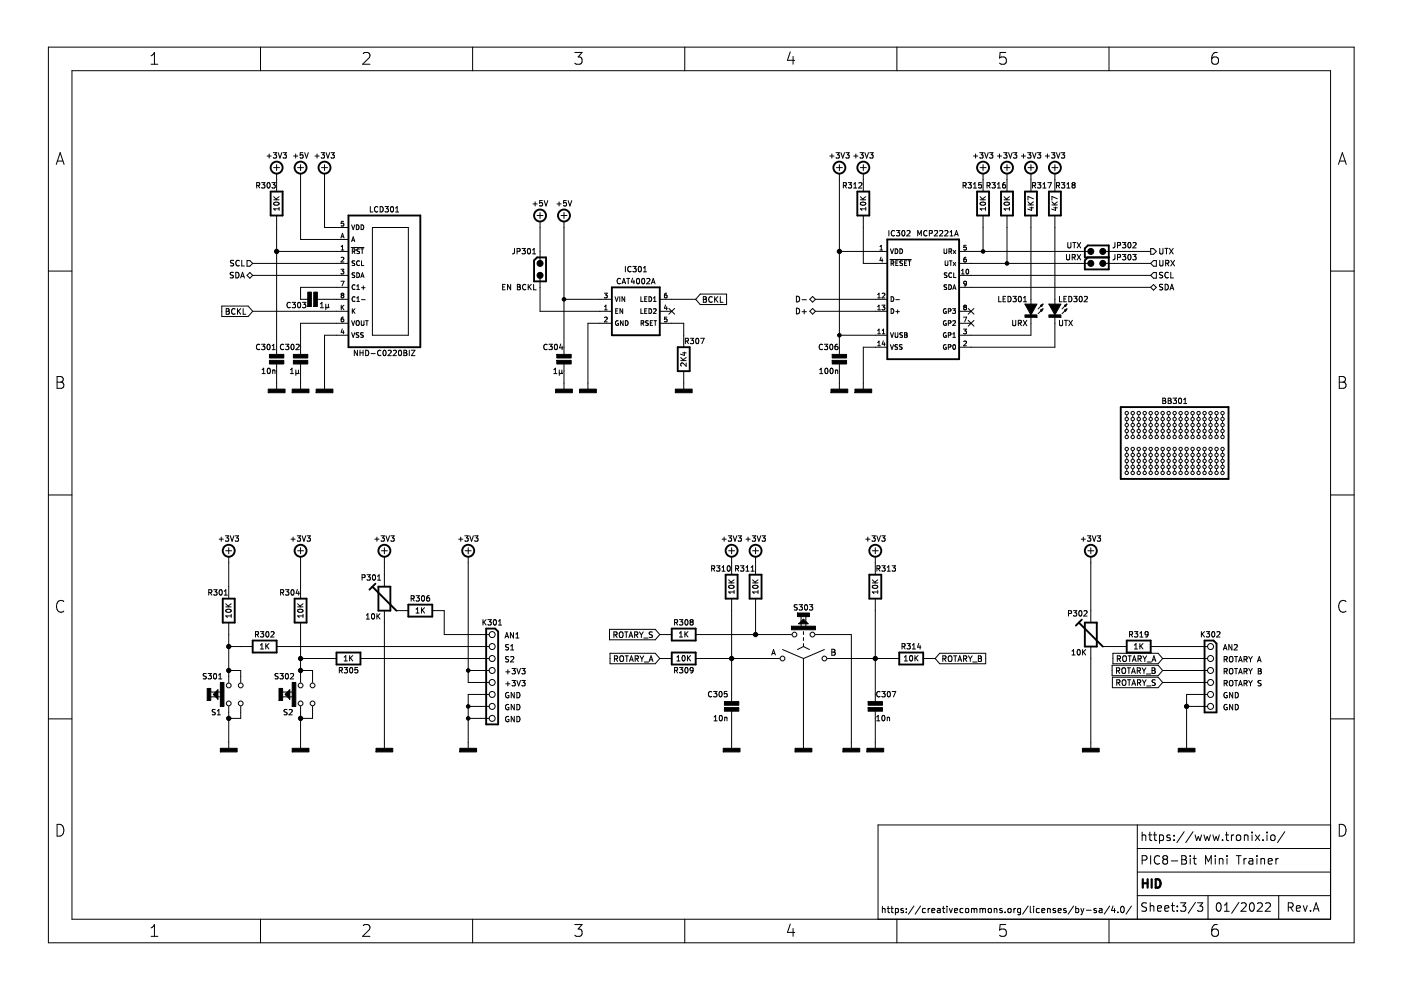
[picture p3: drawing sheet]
<svg xmlns="http://www.w3.org/2000/svg" width="297mm" height="210mm" viewBox="0 0 297 210" stroke-linecap="round" stroke-linejoin="round" font-family="sans-serif">
<path d="M.3 0h296.8v209.9h-296.8z" fill-rule="evenodd" fill="#fff" stroke="#fff" stroke-width=".21"/>
<g fill="none" stroke="#000" stroke-width=".21">
<path d="M10.3 10h276.8v189.9h-276.8zM15.3 15h266.8v179.9h-266.8zM32 11.8l.7-.7v2.5M32 13.6h1.5M55.2 10v5M77 11.4l.4-.3h.6a.68 .68 0 0 1 .3 1.1l-1.4 1.4h1.5M100.2 10v5M121.9 11.1h1.5l-.8 1a.68 .68 0 0 1 .8 .5v.5l-.2 .4-1 .1-.3-.2M145.2 10v5M167.6 11l-.6 1.8h1.5M168.1 12v1.6M190.2 10v5"/>
<path d="M213.2 11.1h-1.2l-.1 1.2 .4-.2 .8 .1 .3 .4-.2 .8-.3 .2h-.6l-.4-.2M235.1 10v5M258.1 11.1a.99 .99 0 0 0-1.2 1.1v.9l.2 .4 .8 .1 .3-.2 .1-.8-.2-.4-.7-.1-.5 .5M11.9 34.9l.9-2.5 .8 2.5M12.2 34.1h1.2M54.4 39.3h.6v-.5l-.6-.1v1.2M54.7 39.3l.4 .6M55.5 38.7h.7l-.4 .5 .3 .1v.5l-.1 .1-.5-.1M56.6 33.1h.9M56.7 38.8l.2-.1a.61 .61 0 0 1 .4 .6 .61 .61 0 0 1-.4 .6l-.3-.5zM57.1 32.6v.9M57.6 38.7h.8l-.4 .5 .3 .1v.5l-.2 .1-.5-.1"/>
<path d="M57.9 32.4h.8l-.4 .4 .3 .1v.5l-.2 .1-.5-.1M58 35.5h1.3M58.7 34.9v1.3M58.7 36.8v3.8M59 32.4l.4 1.1 .3-1.1M60 32.4h.7l-.4 .4 .4 .1v.5l-.2 .1-.5-.1M62.3 33.1h.8M62.7 32.6v.9M63.1 35.5h1.3M63.7 34.9v1.3M63.7 36.8v14h10.2M64.2 32.4h-.5l-.1 .5h.6v.5l-.1 .1-.5-.1"/>
<path d="M64.6 32.4l.4 1.1 .4-1.1M66.8 33.1h.9M67.2 32.6v.9M68.1 32.4h.7l-.4 .4 .4 .1v.5l-.2 .1-.5-.1M68.2 35.5h1.2M68.8 34.9v1.3M68.8 36.8v11.4h5.1M69.1 32.4l.4 1.1 .4-1.1M70.2 32.4h.7l-.4 .4 .3 .1v.5l-.1 .1-.5-.1M175.9 33.1h.9M176.4 32.6v.9M177.3 32.4h.7l-.4 .4 .3 .1v.5l-.2 .1-.4-.1"/>
<path d="M177.3 35.5h1.3M178 34.9v1.3M178 36.8v38.7M178.3 32.4l.4 1.1 .4-1.1M178.8 39.3h.6v-.5l-.6-.1v1.2M179.1 39.3l.4 .6M179.3 32.4h.7l-.3 .4 .3 .1v.5l-.2 .1-.5-.1M179.8 38.7h.8l-.4 .5 .3 .1v.5l-.2 .1-.5-.1M181 39.9h.7M181 39l.3-.3v1.2M181 33.1h.9M181.5 32.6v.9"/>
<path d="M182.1 38.8l.4-.1 .3 .3-.8 .9h.8M182.3 32.4h.7l-.3 .4 .3 .1v.5l-.2 .1-.5-.1M182.4 35.5h1.3M183 34.9v1.3M183 36.8v3.8M183.4 32.4l.4 1.1 .3-1.1M184.4 32.4h.7l-.4 .4 .4 .1v.5l-.2 .1-.5-.1M204.2 39.3h.5l.1-.5-.6-.1v1.2M204.5 39.3l.4 .6M205.2 38.7h.7l-.3 .5 .3 .1v.5l-.2 .1-.5-.1M206.4 39.9h.6M206.4 39l.3-.3v1.2"/>
<path d="M206.4 33.1h.9M206.8 32.6v.9M207.7 32.4h.7l-.4 .4 .4 .1v.5l-.2 .1-.5-.1M207.8 35.5h1.3M208.1 38.7h-.6v.6l.5-.1 .1 .6-.2 .1-.4-.1M208.4 34.9v1.3M208.4 36.8v3.8M208.8 32.4l.3 1.1 .4-1.1M209.3 39.3h.5l.1-.5-.6-.1v1.2M209.5 39.3l.4 .6M209.8 32.4h.7l-.4 .4 .4 .1v.5l-.2 .1-.5-.1M210.3 38.7h.7l-.4 .5 .4 .1v.5l-.2 .1-.5-.1"/>
<path d="M211.5 39.9h.6M211.5 39l.3-.3v1.2M211.5 33.1h.9M211.9 32.6v.9M212.8 32.4h.7l-.4 .4 .3 .1v.5l-.1 .1-.5-.1M212.9 35.5h1.2M213.1 38.7l-.3 .1-.2 .2v.6l.2 .3 .4-.1-.1-.6h-.3l-.2 .2M213.5 34.9v1.3M213.5 36.8v3.8M213.8 32.4l.4 1.1 .4-1.1M214.9 32.4h.7l-.4 .4 .3 .1v.5l-.1 .1-.5-.1M216.6 33.1h.8"/>
<path d="M217 32.6v.9M217.9 32.4h.7l-.4 .4 .3 .1v.5l-.1 .1-.5-.1M217.9 35.5h1.3M218.6 34.9v1.3M218.6 36.8v3.8M218.9 32.4l.4 1.1 .4-1.1M218.9 39.3h.6v-.5l-.6-.1v1.2M219.2 39.3l.4 .6M219.9 32.4h.8l-.4 .4 .3 .1v.5l-.2 .1-.5-.1M220 38.7h.7l-.4 .5 .3 .1v.5l-.1 .1-.5-.1M221.1 39.9h.7M221.1 39l.3-.3v1.2"/>
<path d="M221.6 33.1h.9M222.1 32.6v.9M222.2 38.7h.7l-.5 1.2M222.9 32.4h.8l-.4 .4 .3 .1v.5l-.2 .1-.5-.1M223 35.5h1.3M223.7 34.9v1.3M223.7 36.8v3.8M224 32.4l.4 1.1 .4-1.1M224 39.3h.6v-.5l-.6-.1v1.2M224.3 39.3l.4 .6M225 32.4h.7l-.3 .4 .3 .1v.5l-.2 .1-.5-.1M225 38.7h.8l-.4 .5 .3 .1v.5l-.2 .1-.5-.1"/>
<path d="M226.2 39.9h.6M226.2 39l.3-.3v1.2M227.5 39.2l-.2-.2 .2-.3 .4 .2-.2 .3M227.5 39.2l-.2 .2 .2 .5 .4-.3-.2-.4M227.5 39.2h.2M283.8 34.9l.8-2.5 .8 2.5M284 34.1h1.2M10.3 57.5h5M49.5 57.8h-.6v.4l.5 .2 .1 .3-.2 .2h-.5M49.5 55.2l-.6 .1v.3l.5 .3 .1 .3-.2 .2-.4-.1M50 57.7a.61 .61 0 0 1 .7 .6 .61 .61 0 0 1-.7 .6zM50.7 55.3a.53 .53 0 0 0-.7 .5 .53 .53 0 0 0 .7 .5"/>
<path d="M51 58.9l.4-1.2 .4 1.2M51.1 58.6h.6M51.3 55.2v1.2h.5M52.4 55.2h.6l.6 .6-.6 .6h-.6zM52.4 58.4l.6-.6 .6 .6-.6 .6zM53.6 58.4h20.3M53.6 55.8h20.3M58 42.4h1.2M58 41.7l.7 .7M58.1 43a.56 .56 0 0 1 .6-.2 .56 .56 0 0 1 .4 .5 .56 .56 0 0 1-.6 .3 .56 .56 0 0 1-.4-.6zM58.7 45.7v29.8M58.7 53.3h15.2"/>
<path d="M59.2 43.9v.7M59.2 44.3h-1.2l.4 .3M59.2 41.7l-.7 .5M72.3 57.1h.6l-.3 .4 .3 .1v.4h-.6M72.3 59.6h.6l-.4 1M72.3 50.5l.3-1 .3 1M72.3 52.3l.3-.3v1M72.3 53h.6M72.3 54.6l.4-.1 .2 .3-.6 .7h.6M72.4 47.4h-.1M72.4 47.4h.4M72.4 50.2h.5"/>
<path d="M72.8 47.4h.1M72.9 47.4l-.1 .5-.5-.1M72.9 46.9h-.5l-.1 .5M74.5 52.5h2.7M74.6 47.7l.3 1 .3-1M74.6 51.2l.3-1 .3 1M74.6 50.9h.5M74.7 53.3l.5-.1v-.3l-.5-.1v1M74.9 53.3l.4 .5M75.2 55.3l-.5 .1a.42 .42 0 0 0 .5 .5l-.1 .4h-.5M75.2 57.9h-.5a.42 .42 0 0 0 .5 .6l-.1 .3h-.5M75.6 47.7a.5 .5 0 0 1 .5 .5 .5 .5 0 0 1-.5 .5z"/>
<path d="M75.6 57.8a.5 .5 0 0 1 .6 .5 .5 .5 0 0 1-.6 .5zM76.2 52.8l-.5 .1a.42 .42 0 0 0 .5 .5l-.1 .3h-.5M76.2 55.4a.44 .44 0 0 0-.6 .4 .44 .44 0 0 0 .6 .4M76.5 52.8h.6M76.5 58.8l.3-1 .4 1M76.6 47.7a.5 .5 0 0 1 .5 .5 .5 .5 0 0 1-.5 .5zM76.6 58.6h.5M76.6 55.3v1h.5M76.8 52.8v1M78.5 43.8v1.1h.6M79 48.2h7.6v22.9h-7.6zM80.1 43.9a.51 .51 0 0 0-.7 .5 .51 .51 0 0 0 .7 .4"/>
<path d="M80.6 43.8a.58 .58 0 0 1 .7 .6 .58 .58 0 0 1-.7 .5zM81.6 43.8h.7l-.3 .4 .3 .1v.5l-.2 .1-.5-.1M82.9 43.9l.2-.1a.61 .61 0 0 1 .4 .6 .61 .61 0 0 1-.4 .5l-.3-.4zM83.9 44.9h.6M83.9 44.1l.3-.3v1.1M109.1 52.7l-.1 1-.4 .1M109.6 53.3l.6-.1v-.4l-.6-.1v1.1M110.7 52.7h.7l-.4 .4 .3 .1v.5l-.1 .1-.5-.1M111.9 52.8l.2-.1a.61 .61 0 0 1 .4 .6 .61 .61 0 0 1-.4 .5l-.3-.4zM112.9 53.8h.7M112.9 53l.3-.3v1.1M113 43.2h.9"/>
<path d="M113.5 42.8v.9M113.9 45.7h1.2M114.5 59v7h15.2M114.5 45.1v1.2M114.5 47v8.2M115 42.5h-.6v.6l.5-.1 .1 .6-.2 .1-.4-.1M115.4 42.5l.4 1.2 .3-1.2M118.1 43.2h.9M118.5 42.8v.9M118.9 45.7h1.3M119.6 45.1v1.2M119.6 47v28.5"/>
<path d="M120.1 42.5h-.6v.6l.5-.1 .1 .6-.2 .1-.4-.1M120.5 42.5l.3 1.2 .4-1.2M131.6 59.1a.51 .51 0 0 0-.8 .5 .51 .51 0 0 0 .8 .5M132 59.8h.5M132.6 56.5v1.1M132.9 59h.6M133.2 59v1.2M133.8 56.6a.51 .51 0 0 0-.7 .5 .51 .51 0 0 0 .7 .4M134.1 59l-.2 .8h.7M134.2 56.5h.7l-.4 .4 .3 .1v.5l-.1 .1-.5-.1M134.4 59.4v.8M135.1 59.1l.1-.1a.61 .61 0 0 1 .4 .6 .61 .61 0 0 1-.4 .6l-.3-.5z"/>
<path d="M135.4 56.6l.2-.1a.61 .61 0 0 1 .4 .6 .61 .61 0 0 1-.4 .5l-.3-.4zM136.1 59.1l.2-.1a.61 .61 0 0 1 .4 .6 .61 .61 0 0 1-.4 .6l-.3-.5zM136.4 57.6h.7M136.4 56.8l.4-.3v1.1M137.1 59.1l.5-.1 .2 .4-.7 .8h.7M138.2 59.8h.6M178 53.3h10.1M182.4 42.4h1.2M182.4 41.7l.7 .7M182.5 43a.56 .56 0 0 1 .6-.2 .56 .56 0 0 1 .4 .5 .56 .56 0 0 1-.6 .3 .56 .56 0 0 1-.4-.6zM183 45.7v10.1h5.1M183.6 44.3h-1.2l.3 .3"/>
<path d="M183.6 43.9v.7M183.6 41.7l-.7 .5M186.6 53h.5M186.6 52.3l.2-.3v1M186.8 54.5l-.2 .7h.6M187 54.9v.6M188.5 48.9v1.1M188.7 55h4.5M188.8 52.8l.3 1 .4-1M188.9 55.8h.5l.1-.4-.6-.1v1M189.2 55.8l.3 .5M189.7 49a.51 .51 0 0 0-.8 .4 .51 .51 0 0 0 .8 .5"/>
<path d="M189.8 52.8a.5 .5 0 0 1 .6 .5 .5 .5 0 0 1-.6 .5zM189.9 55.8h.4M190.1 48.9h.7l-.4 .4 .3 .1v.5l-.2 .1-.4-.1M190.4 55.3h-.5v1h.5M190.8 52.8a.5 .5 0 0 1 .6 .5 .5 .5 0 0 1-.6 .5zM191.3 49l.2-.1a.61 .61 0 0 1 .4 .5 .61 .61 0 0 1-.4 .6l-.3-.4zM191.4 55.3l-.6 .1a.42 .42 0 0 0 .5 .5v.4h-.5M191.8 55.8h.3M192.3 55.3h-.5v1h.5M192.3 49l.4-.1 .3 .3-.8 .8h.8M192.5 55.3h.6M192.8 55.3v1"/>
<path d="M194.6 50v-1.1l.4 .8 .3-.8v1.1M196.5 49a.51 .51 0 0 0-.7 .4 .51 .51 0 0 0 .7 .5M197 49.5l.6-.1v-.4l-.6-.1v1.1M198.1 49l.5-.1 .2 .3-.7 .8h.7M199.2 49l.5-.1 .2 .3-.7 .8h.7M200.2 52.8v.8l.1 .2 .4-.2v-.8M200.3 49l.5-.1 .2 .3-.7 .8h.7M200.4 55.3v.8l.2 .2 .4-.2v-.8M200.8 57.9h-.5a.42 .42 0 0 0 .4 .6v.3h-.5M201.2 53.3l.5-.1v-.3l-.5-.1v1M201.3 55.3h.6M201.4 49.2l.3-.3v1.1"/>
<path d="M201.4 50h.7M201.4 53.3l.4 .5M201.6 55.3v1M201.8 57.9a.44 .44 0 0 0-.7 .4 .44 .44 0 0 0 .7 .4M202.1 53.1l.5 .7M202.1 55.6l.5 .7M202.2 57.8v1h.5M202.4 50l.4-1.1 .4 1.1M202.5 49.7h.6M202.6 53.1l-.5 .7M202.6 55.6l-.5 .7M203.3 53.3h27.3"/>
<path d="M203.3 58.4h40.7M203.3 55.8h27.3M203.9 58.1h.5M203.9 57.4l.2-.3v1M204.8 54.5l-.4 .3-.1 .6 .2 .1h.4l-.1-.5-.3-.1-.2 .2M204.9 52h-.5l-.1 .5 .5-.1 .1 .5h-.6M204.9 57.2l.1-.1a.49 .49 0 0 1 .4 .5 .49 .49 0 0 1-.4 .4l-.2-.3zM207.8 42.4h1.1M207.8 41.7l.7 .7M207.9 43a.56 .56 0 0 1 .6-.2 .56 .56 0 0 1 .4 .5 .56 .56 0 0 1-.7 .3 .56 .56 0 0 1-.3-.6zM208.4 45.7v7.6M208.9 43.9v.7"/>
<path d="M208.9 44.3h-1.1l.3 .3M208.9 41.7l-.6 .5M212.9 42.4h1.1M212.9 41.7l.6 .7M212.9 43a.56 .56 0 0 1 .7-.2 .56 .56 0 0 1 .4 .5 .56 .56 0 0 1-.7 .3 .56 .56 0 0 1-.4-.6zM213.5 45.7v10.1M214 44.3h-1.1l.3 .3M214 43.9v.7M214 41.7l-.6 .5M218 43.5h1.1M218 42.8l.6 .7M218.3 44.1h.8"/>
<path d="M218.6 45.7v19M218.7 43.9v.7l-.8-.3M219.1 42.8l-.7 .5M219.1 42.1l-1.1-.4v.7M223 42.8l.7 .7M223 43.5h1.2M223.4 44.1h.8M223.7 45.7v19M223.8 43.9v.7l-.8-.3M224.2 42.8l-.7 .5M224.2 42.1l-1.2-.4v.7M226.1 53.9v1l.2 .2 .5-.2v-1"/>
<path d="M226.4 51.4v.9l.2 .3 .5-.3v-.9M227.3 54.6l.6-.1v-.4l-.6-.2v1.2M227.4 51.4h.7M227.6 54.6l.4 .5M227.8 51.4v1.2M228.4 51.4l.7 1.2M228.4 53.9l.7 1.2M229.1 51.4l-.7 1.2M229.1 53.9l-.7 1.2M234.4 53.3h9.6M234.4 55.8h9.6M236.4 51.4l-.1 1-.3 .2"/>
<path d="M236.4 53.9l-.1 1-.3 .2M236.9 54.6l.6-.1v-.4l-.6-.2v1.2M236.9 52h.6v-.5l-.6-.1v1.2M238 51.4h.7l-.4 .4 .3 .2v.5l-.1 .1-.5-.1M238 53.9h.7l-.4 .5 .3 .1v.5l-.1 .1-.5-.1M239.2 51.5l.2-.1a.61 .61 0 0 1 .4 .6 .61 .61 0 0 1-.4 .6l-.3-.5zM239.2 54.1l.2-.2a.61 .61 0 0 1 .4 .6 .61 .61 0 0 1-.4 .6l-.3-.4zM240.2 53.9h.7l-.4 .5 .3 .1v.5l-.1 .1-.5-.1M240.2 51.5l.5-.1 .2 .3-.7 .9h.7M244 52.7h.6l.6 .6-.6 .6h-.6zM244 55.8l.6-.6h.6v1.2h-.6zM244.6 57.8h.6v1.2h-.6l-.6-.6z"/>
<path d="M245.9 52.7v.9l.2 .3 .5-.3v-.9M245.9 55.2v1l.2 .2 .5-.2v-1M246.5 57.8l-.4-.1-.3 .3 .1 .2 .6 .3v.3l-.7 .1M247 52.7h.7M247.1 55.8h.6l.1-.5-.7-.1v1.2M247.3 52.7v1.2M247.4 55.8l.4 .6M247.7 57.8a.53 .53 0 0 0-.7 .5 .53 .53 0 0 0 .7 .5M247.9 52.7l.8 1.2M248.2 57.7v1.2h.6M248.2 55.2l.8 1.2M248.7 52.7l-.8 1.2"/>
<path d="M249 55.2l-.8 1.2M282.1 57.5h5M12.1 79.8h.8a.61 .61 0 0 1 .5 .6 .61 .61 0 0 1-.5 .6 .67 .67 0 0 1 .7 .6 .67 .67 0 0 1-.5 .7h-1zM47 64.9h5.6l1 1.1-1 1.1h-5.6zM48 66h.4M48 65.4h.4l.2 .3-.2 .3 .2 .1v.3l-.2 .2h-.4zM49.8 65.5a.53 .53 0 0 0-.7 .5 .53 .53 0 0 0 .7 .5M50.4 65.4v1.2M50.5 65.9l.5 .7M51 65.4l-.6 .7M51.6 65.4v1.2h.5M53.6 66h20.3"/>
<path d="M55.1 73.1a.51 .51 0 0 0-.7 .5 .51 .51 0 0 0 .7 .4M55.5 73h.7l-.4 .4 .3 .1v.5l-.1 .1-.5-.1M55.6 79.2h.6M55.6 78.4l.3-.3v1.1M56.7 73.1l.2-.1a.61 .61 0 0 1 .4 .6 .61 .61 0 0 1-.4 .5l-.3-.4zM56.8 78.2l.1-.1a.61 .61 0 0 1 .4 .5 .61 .61 0 0 1-.4 .6l-.2-.4zM57.7 73.3l.3-.3v1.1M57.7 74.1h.7M57.8 78.6l.5-.1v.7M57.8 78.4v.8M58.7 76.8v5.7M60.2 73.1a.51 .51 0 0 0-.8 .5 .51 .51 0 0 0 .8 .4"/>
<path d="M60.5 73h.7l-.3 .4 .3 .1v.5l-.2 .1-.5-.1M61.6 64.2a.51 .51 0 0 0-.8 .5 .51 .51 0 0 0 .8 .4M61.6 79.2h.6M61.6 78.4l.3-.3v1.1M61.8 73.1l.2-.1a.61 .61 0 0 1 .4 .6 .61 .61 0 0 1-.4 .5l-.3-.4zM61.9 64.1h.8l-.4 .4 .3 .2v.4l-.2 .2-.5-.2M62.7 78.4v1.2M62.7 79.1l.2 .1 .4-.1M62.8 73.1l.4-.1 .2 .3-.7 .8h.7M63.2 64.2l.2-.1a.61 .61 0 0 1 .4 .6 .61 .61 0 0 1-.4 .6l-.3-.5zM63.3 79.1l.1 .1M63.3 78.4v.7"/>
<path d="M63.7 76.8v5.7M64.1 64.1h.7l-.3 .4 .3 .2v.4l-.2 .2-.5-.2M66.9 63.5h7M67.9 65.3h.7M67.9 64.4l.4-.3v1.2M69.1 65.1l.1 .2 .4-.2M69.1 64.5v1.1M69.6 65.1l.2 .2M69.6 64.5v.6M72.4 64.7v1M72.5 65.1l.4 .6M72.5 62.6l-.2-.2 .2-.2 .4 .2-.2 .2"/>
<path d="M72.5 62.6l-.2 .2 .2 .4 .4-.2-.2-.4M72.5 62.6h.2M72.6 69.7l-.3 .7h.6M72.8 67.2l-.4 .3-.1 .5 .2 .2 .4-.1-.1-.4-.3-.1-.2 .2M72.8 70.1v.7M72.9 64.7l-.5 .6M73.9 60.9h-10.2v2.6h1.9M73.9 68.5h-10.2v7M73.9 71.1h-5.1v11.4M74.6 70.5l.3 1 .3-1M74.6 68l.3 1 .3-1M74.7 65.5v1"/>
<path d="M74.8 65.9l.5 .6M75.3 63a.44 .44 0 0 0-.7 .4 .44 .44 0 0 0 .7 .4M75.3 60.5a.44 .44 0 0 0-.7 .4 .44 .44 0 0 0 .7 .4M75.3 65.5l-.6 .5M75.6 68.1l.1-.1 .4 .1 .1 .6-.2 .2h-.4zM75.6 63.9h.6M75.6 61.4h.6M75.6 60.7l.3-.3v1M75.6 63.2l.3-.3v1M75.8 74.3v1.1l-.7-1.1v1.1M76.1 70.6h-.5a.42 .42 0 0 0 .4 .6v.3h-.5M76.3 74.8h.7"/>
<path d="M76.3 74.3v1.1M76.6 68v.8l.2 .2 .4-.2v-.8M76.6 63.5h.8M76.6 61h.8M77 74.3v1.1M77 70.6h-.5a.42 .42 0 0 0 .5 .6l-.1 .3h-.4M77 60.6v.8M77.5 68h.6M77.5 74.3a.58 .58 0 0 1 .7 .5 .58 .58 0 0 1-.7 .6zM77.8 68v1M78.7 75h.9M80.8 74.4a.51 .51 0 0 0-.8 .4 .51 .51 0 0 0 .8 .5"/>
<path d="M81.3 74.4l.2-.1a.61 .61 0 0 1 .4 .5 .61 .61 0 0 1-.4 .6l-.3-.4zM82.3 74.4l.4-.1 .2 .3-.7 .8h.7M83.4 74.4l.4-.1 .2 .3-.7 .8h.7M84.6 74.4l.2-.1a.61 .61 0 0 1 .4 .5 .61 .61 0 0 1-.4 .6l-.3-.4zM85.6 74.8h.4M85.6 74.3h.4l.2 .2-.2 .3 .2 .1 .1 .3-.2 .2h-.5zM86.8 74.3v1.1M87.2 74.3h.8l-.8 1.1h.8M106.6 60.8h.4M107.1 60.3h-.5v1.1h.5M108.3 60.3v1.1l-.7-1.1v1.1M109.7 60.3h.4l.2 .2-.2 .3 .2 .2v.2l-.2 .2h-.4z"/>
<path d="M109.7 60.8h.4M111.5 60.4a.51 .51 0 0 0-.7 .5 .51 .51 0 0 0 .7 .4M112 60.3v1.1M112.2 60.8l.4 .6M112.6 60.3l-.6 .7M113.1 60.3v1.1h.6M116 73.1a.51 .51 0 0 0-.7 .5 .51 .51 0 0 0 .7 .4M116.4 73h.7l-.4 .4 .3 .1v.5l-.1 .1-.5-.1M117.4 79.2h.7M117.4 78.4l.4-.3v1.1M117.6 73.1l.2-.1a.61 .61 0 0 1 .4 .6 .61 .61 0 0 1-.4 .5l-.3-.4zM118.6 79.1l.1 .1 .4-.1"/>
<path d="M118.6 78.4v1.2M118.9 72.9l-.3 .9h.7M119.1 79.1l.2 .1M119.1 78.4v.7M119.2 73.4v.7M119.6 63.5h10.1M119.6 76.8v5.7M128.1 62.2h.6l-.3 .3 .3 .1v.5h-.6M128.2 67.3l.4-.1 .1 .3-.6 .7h.6M128.2 65.7h.5M128.2 65l.3-.3v1M129.7 68.5h-5v14"/>
<path d="M130.4 62.9l.3 1 .4-1M130.5 65.9h.4M131 65.5h-.5v1h.5M131.1 68a.45 .45 0 0 0-.6 .5 .45 .45 0 0 0 .6 .4v-.3h-.2M131.4 62.9v1M131.9 60.2l.4-1.2 .3 1.2M132 65.5v1l-.6-1v1M132.1 68v1l-.6-1v1M132.4 62.9v1l-.5-1v1M132.6 68a.5 .5 0 0 1 .6 .5 .5 .5 0 0 1-.6 .5zM135.9 65.5v1h.5M135.9 62.9v1h.5"/>
<path d="M135.9 68.5h.5l.1-.4-.6-.1v1M136.2 68.5l.3 .5M136.7 65.9h.3M136.7 63.4h.3M137.2 65.5h-.5v1h.5M137.2 62.9h-.5v1h.5M137.5 68l-.6 .1a.42 .42 0 0 0 .5 .5v.3h-.5M137.6 65.5a.5 .5 0 0 1 .6 .5 .5 .5 0 0 1-.6 .5zM137.6 62.9a.5 .5 0 0 1 .6 .5 .5 .5 0 0 1-.6 .5zM137.9 68.5h.3M138.1 60.2l.4-1.2 .4 1.2M138.4 68h-.5v1h.5"/>
<path d="M138.5 65.6l.4-.1 .2 .2-.6 .8h.6M138.5 63.9h.6M138.5 63.2l.3-.3v1M138.6 68h.6M138.9 68v1M139.9 68.5h5.1v5.1M139.9 66h2.5M139.9 63.5h7.6M141.1 64.7l-.2 .7h.6M141.3 62.2l-.4 .2v.6l.2 .2 .3-.1-.1-.5-.2-.1-.2 .2M141.3 65v.7M141.4 67.2h-.5v.5h.4l.1 .4h-.5"/>
<path d="M141.8 65.4l1.2 1.2M143 65.4l-1.2 1.2M144.3 76.5h1.2M144.3 75.8l.7 .7M144.7 74.8h.8M145 78.7v3.8M145.1 74.7v.7l-.8-.3M145.3 72.3h.6v-.5l-.6-.1v1.2M145.5 77v.7l-.8-.7-.4 .2 .1 .4M145.5 75.8l-.7 .5M145.6 72.3l.4 .6M146.3 71.7h.8l-.4 .5 .3 .1v.5l-.2 .1-.5-.1"/>
<path d="M147.6 71.8l.2-.1a.61 .61 0 0 1 .4 .6 .61 .61 0 0 1-.4 .6l-.3-.5zM148.5 62.4h5.5v2.2h-5.5l-1-1.1zM148.5 71.7h.8l-.5 1.2M149.1 63.5h.4M149.1 62.9h.4l.3 .2-.3 .4 .3 .1v.3l-.2 .2h-.5zM151 63a.53 .53 0 0 0-.7 .5 .53 .53 0 0 0 .7 .5M151.5 62.9v1.2M151.7 63.4l.5 .7M152.2 62.9l-.7 .7M152.7 62.9v1.2h.6M168.9 65.3a.61 .61 0 0 1 .6 .6 .61 .61 0 0 1-.6 .6zM168.9 62.8a.61 .61 0 0 1 .6 .6 .61 .61 0 0 1-.6 .6z"/>
<path d="M170.1 63.5h.9M170.1 66.1h.9M170.5 65.6v.9M171.7 66l.6-.6 .6 .6-.6 .6zM171.7 63.5l.6-.6 .6 .6-.6 .6zM172.9 66h15.2M172.9 63.5h15.2M173.8 79.2h.6M173.8 78.4l.3-.3v1.1M174.4 73.1a.51 .51 0 0 0-.7 .5 .51 .51 0 0 0 .7 .4M174.8 73h.7l-.4 .4 .3 .1v.5l-.1 .1-.5-.1M175 78.2l.2-.1a.61 .61 0 0 1 .4 .5 .61 .61 0 0 1-.4 .6l-.3-.4z"/>
<path d="M176 73.1l.2-.1a.61 .61 0 0 1 .4 .6 .61 .61 0 0 1-.4 .5l-.3-.4zM176.1 78.2l.1-.1a.61 .61 0 0 1 .4 .5 .61 .61 0 0 1-.4 .6l-.2-.4zM177.1 78.4v.8M177.1 78.6l.5-.1v.7M177.6 73h-.4l-.1 .3-.1 .6 .2 .2 .4-.1v-.5l-.4-.1-.2 .2M178 76.8v5.7M178 71.1h10.1M186.1 65.7h.6M186.1 63.2h.6M186.1 70.8h.6M186.1 62.4l.3-.2v1M186.1 65l.3-.3v1"/>
<path d="M186.1 70.1l.3-.3v1M186.1 72.6l.3-.3v1M186.1 73.3h.6M187 64.7h.6l-.3 .4 .3 .1v.4h-.6M187 62.3l.4-.1 .2 .2-.6 .8h.6M187 70.8h.6M187 70.1l.3-.3v1M187.3 72.3l-.3 .7h.7M187.5 72.7v.6M188.1 73.6h-5.1v8.9M188.8 70.5l.3 1 .4-1M188.8 73.1l.3 1 .4-1"/>
<path d="M188.9 65.5a.5 .5 0 0 1 .6 .5 .5 .5 0 0 1-.6 .5zM188.9 62.9a.5 .5 0 0 1 .6 .5 .5 .5 0 0 1-.6 .5zM189.8 70.5v.8l.2 .2 .4-.2v-.8M189.9 63.5h.8M189.9 66.1h.8M190.3 65.7v.8M190.3 73.1l-.5 .1a.42 .42 0 0 0 .5 .5l-.1 .3h-.5M191.3 73.1l-.6 .1a.42 .42 0 0 0 .5 .5v.3h-.5M191.4 70.6h-.6a.42 .42 0 0 0 .5 .6v.3h-.5M191.8 70.5h.3l.2 .2-.2 .3 .3 .3-.2 .2h-.4zM191.8 71h.3M200.6 65.5a.45 .45 0 0 0-.6 .5 .45 .45 0 0 0 .6 .4v-.4h-.2"/>
<path d="M200.6 68a.45 .45 0 0 0-.6 .5 .45 .45 0 0 0 .6 .4v-.3h-.2M200.6 70.6a.45 .45 0 0 0-.6 .4 .45 .45 0 0 0 .6 .4v-.3h-.2M200.6 73.1a.45 .45 0 0 0-.6 .5 .45 .45 0 0 0 .6 .4v-.4h-.2M200.7 60.4l-.5 .1a.42 .42 0 0 0 .5 .5l-.1 .3h-.4M201.1 66l.4-.1 .1-.3-.5-.1v1M201.1 68.5h.4l.1-.4-.5-.1v1M201.1 71.1l.4-.1 .1-.4-.5-.1v1M201.1 73.6l.4-.1 .1-.3-.5-.1v1M201.2 60.4a.5 .5 0 0 1 .5 .5 .5 .5 0 0 1-.5 .5zM202 65.5h.6l-.3 .3 .2 .1v.5h-.5M202 68.1l.4-.1 .2 .3-.6 .7h.6M202 71.5h.6"/>
<path d="M202 70.8l.3-.3v1M202 61.4l.3-1 .4 1M202.1 73.2l.2-.1a.49 .49 0 0 1 .3 .5 .49 .49 0 0 1-.4 .4l-.2-.3zM202.1 61.1h.5M203.3 66h2.6M203.3 68.5h2.6M203.3 60.9h40.7M204.3 67.2h.7l-.5 1M204.3 69.8h.6l-.3 .4 .3 .1v.4h-.6M204.3 72.4l.4-.1 .2 .3-.6 .7h.6M204.5 65.1l-.2 .2 .2 .4 .4-.2-.2-.4M204.5 65.1l-.2-.2 .2-.2 .4 .2-.2 .2"/>
<path d="M204.5 65.1h.2M204.9 60.1l-.2 .1h-.3v-.5l.3-.1 .2 .2v.6l-.5 .2M205.3 67.9l1.2 1.3M205.3 65.4l1.2 1.2M206.5 65.4l-1.2 1.2M206.5 67.9l-1.2 1.3M211.7 62.8v1.2h.6M212.7 63.4h.4M213.2 62.8h-.5v1.2h.5M213.7 62.8a.58 .58 0 0 1 .7 .6 .58 .58 0 0 1-.7 .6zM214.7 67.9v.9l.2 .3 .5-.3v-.9M214.8 62.8h.7l-.4 .5 .3 .1v.5l-.2 .1-.4-.1"/>
<path d="M215.9 68.5h.6v-.5l-.6-.1v1.2M216 62.9l.2-.1a.61 .61 0 0 1 .4 .6 .61 .61 0 0 1-.4 .6l-.3-.5zM216.2 68.5l.4 .6M216.9 67.9l.8 1.2M217 63.2l.3-.4v1.2M217 64h.7M217.7 67.9l-.8 1.2M218.6 67.3v3.8h-15.3M220.6 65.7l.5-.2-.2 .5zM220.6 64.7l.5-.2-.2 .5zM221.1 65.5l-1 1M221.1 64.5l-1 1"/>
<path d="M223.7 67.3v6.3h-20.4M224.6 62.8v1.2h.6M224.6 67.9v.9l.3 .3 .4-.3v-.9M225.6 63.4h.4M225.7 67.9h.6M225.7 65.7l.5-.2-.3 .5zM225.7 64.7l.5-.2-.3 .5zM226 67.9v1.2M226.1 62.8h-.5v1.2h.5M226.2 65.5l-1 1M226.2 64.5l-1 1M226.6 62.8a.58 .58 0 0 1 .7 .6 .58 .58 0 0 1-.7 .6z"/>
<path d="M226.6 67.9l.8 1.2M227.4 67.9l-.8 1.2M227.6 62.8h.8l-.4 .5 .3 .1v.5l-.2 .1-.5-.1M228.9 62.9l.2-.1a.61 .61 0 0 1 .4 .6 .61 .61 0 0 1-.4 .6l-.3-.5zM229.9 62.9l.4-.1 .2 .4-.7 .8h.7M244.6 60.3l.6 .6-.6 .6-.6-.6zM246.5 60.3h-.4l-.3 .2 .1 .3 .6 .2v.4h-.7M247 60.3a.61 .61 0 0 1 .7 .6 .61 .61 0 0 1-.7 .6zM248.1 61.5l.4-1.2 .4 1.2M248.2 61.1h.5M284 79.8h.8a.61 .61 0 0 1 .5 .6 .61 .61 0 0 1-.5 .6 .67 .67 0 0 1 .6 .6 .67 .67 0 0 1-.5 .7h-.9zM12.1 81h.8"/>
<path d="M238.9 88.1v.2M238.9 89.4v.2M238.9 90.6v.3M238.9 91.9v.2M238.9 95.7v.3M238.9 97v.2M238.9 98.2v.3M238.9 99.5v.3M240.2 88.1v.2M240.2 89.4v.2M240.2 90.6v.3M240.2 91.9v.2"/>
<path d="M240.2 95.7v.3M240.2 97v.2M240.2 98.2v.3M240.2 99.5v.3M241.4 88.1v.2M241.4 89.4v.2M241.4 90.6v.3M241.4 91.9v.2M241.4 95.7v.3M241.4 97v.2M241.4 98.2v.3M241.4 99.5v.3"/>
<path d="M242.7 88.1v.2M242.7 89.4v.2M242.7 90.6v.3M242.7 91.9v.2M242.7 95.7v.3M242.7 97v.2M242.7 98.2v.3M242.7 99.5v.3M244 88.1v.2M244 89.4v.2M244 90.6v.3M244 91.9v.2"/>
<path d="M244 95.7v.3M244 97v.2M244 98.2v.3M244 99.5v.3M245.2 88.1v.2M245.2 89.4v.2M245.2 90.6v.3M245.2 91.9v.2M245.2 95.7v.3M245.2 97v.2M245.2 98.2v.3M245.2 99.5v.3"/>
<path d="M246.5 88.1v.2M246.5 89.4v.2M246.5 90.6v.3M246.5 91.9v.2M246.5 95.7v.3M246.5 97v.2M246.5 98.2v.3M246.5 99.5v.3M246.5 84.4h.4l.2 .2-.2 .4 .2 .1 .1 .2-.2 .3h-.5zM246.5 85h.4M247.7 84.4h.4l.2 .2-.2 .4 .2 .1v.2l-.2 .3h-.4zM247.7 85h.4"/>
<path d="M247.8 88.1v.2M247.8 89.4v.2M247.8 90.6v.3M247.8 91.9v.2M247.8 95.7v.3M247.8 97v.2M247.8 98.2v.3M247.8 99.5v.3M248.7 84.4h.7l-.4 .5 .4 .1v.5l-.2 .1-.5-.1M249 88.1v.2M249 89.4v.2M249 90.6v.3"/>
<path d="M249 91.9v.2M249 95.7v.3M249 97v.2M249 98.2v.3M249 99.5v.3M250 84.5l.1-.1a.61 .61 0 0 1 .4 .6 .61 .61 0 0 1-.4 .6l-.2-.5zM250.3 88.1v.2M250.3 89.4v.2M250.3 90.6v.3M250.3 91.9v.2M250.3 95.7v.3M250.3 97v.2"/>
<path d="M250.3 98.2v.3M250.3 99.5v.3M251 85.6h.6M251 84.7l.3-.3v1.2M251.6 88.1v.2M251.6 89.4v.2M251.6 90.6v.3M251.6 91.9v.2M251.6 95.7v.3M251.6 97v.2M251.6 98.2v.3M251.6 99.5v.3"/>
<path d="M252.9 88.1v.2M252.9 89.4v.2M252.9 90.6v.3M252.9 91.9v.2M252.9 95.7v.3M252.9 97v.2M252.9 98.2v.3M252.9 99.5v.3M254.1 88.1v.2M254.1 89.4v.2M254.1 90.6v.3M254.1 91.9v.2"/>
<path d="M254.1 95.7v.3M254.1 97v.2M254.1 98.2v.3M254.1 99.5v.3M255.4 88.1v.2M255.4 89.4v.2M255.4 90.6v.3M255.4 91.9v.2M255.4 95.7v.3M255.4 97v.2M255.4 98.2v.3M255.4 99.5v.3"/>
<path d="M256.7 88.1v.2M256.7 89.4v.2M256.7 90.6v.3M256.7 91.9v.2M256.7 95.7v.3M256.7 97v.2M256.7 98.2v.3M256.7 99.5v.3M257.9 88.1v.2M257.9 89.4v.2M257.9 90.6v.3M257.9 91.9v.2"/>
<path d="M257.9 95.7v.3M257.9 97v.2M257.9 98.2v.3M257.9 99.5v.3M259.2 88.1v.2M259.2 89.4v.2M259.2 90.6v.3M259.2 91.9v.2M259.2 95.7v.3M259.2 97v.2M259.2 98.2v.3M259.2 99.5v.3"/>
<path d="M284 81h.8M10.3 104.9h5M46.5 114.3h.8M46.9 113.9v.9M47.8 113.6h.7l-.4 .4 .3 .2v.4l-.1 .2-.5-.2M47.9 116.8h1.2M48.5 116.1v1.3M48.5 118v8.9M48.8 113.6l.4 1.2 .4-1.2M49.9 113.6h.7l-.4 .4 .3 .2v.4l-.1 .2-.5-.2M61.7 114.3h.9M62.1 113.9v.9"/>
<path d="M63 113.6h.7l-.4 .4 .4 .2v.4l-.2 .2-.5-.2M63.1 116.8h1.3M63.7 116.1v1.3M63.7 118v8.9M64.1 113.6l.3 1.2 .4-1.2M65.1 113.6h.7l-.4 .4 .4 .2v.4l-.2 .2-.5-.2M79.5 114.3h.8M79.9 113.9v.9M80.8 113.6h.7l-.4 .4 .3 .2v.4l-.1 .2-.5-.2M80.9 116.8h1.2M81.5 116.1v1.3M81.5 118v6.4"/>
<path d="M81.8 113.6l.4 1.2 .4-1.2M82.9 113.6h.7l-.4 .4 .3 .2v.4l-.1 .2-.5-.2M97.2 114.3h.9M97.7 113.9v.9M98.6 113.6h.7l-.4 .4 .3 .2v.4l-.2 .2-.4-.2M98.6 116.8h1.3M99.3 118v26.7h4.4M99.3 116.1v1.3M99.6 113.6l.4 1.2 .4-1.2M100.6 113.6h.7l-.3 .4 .3 .2v.4l-.2 .2-.5-.2M151.9 120h.7l-.3 .4 .3 .1v.5l-.2 .1-.5-.1M153.1 114.3h.9"/>
<path d="M153.5 113.9v.9M154.4 113.6h.7l-.4 .4 .4 .2v.4l-.2 .2-.5-.2M154.5 116.8h1.3M155.1 116.1v1.3M155.1 118v3.9M155.4 113.6l.4 1.2 .4-1.2M156.5 113.6h.7l-.4 .4 .3 .2v.4l-.1 .2-.5-.2M157 120h.7l-.4 .4 .4 .1v.5l-.2 .1-.5-.1M158.2 114.3h.8M158.6 113.9v.9M159.5 113.6h.7l-.4 .4 .3 .2v.4l-.1 .2-.5-.2M159.6 116.8h1.2"/>
<path d="M160.2 116.1v1.3M160.2 118v3.9M160.5 113.6l.4 1.2 .4-1.2M161.6 113.6h.7l-.4 .4 .3 .2v.4l-.1 .2-.5-.2M183.6 114.3h.8M184 113.9v.9M184.9 113.6h.7l-.4 .4 .3 .2v.4l-.1 .2-.5-.2M184.9 116.8h1.3M185.6 116.1v1.3M185.6 118v3.9M185.9 113.6l.4 1.2 .4-1.2M186.9 113.6h.8l-.4 .4 .3 .2v.4l-.2 .2-.5-.2"/>
<path d="M187 120h.7l-.4 .4 .3 .1v.5l-.1 .1-.5-.1M189.2 120h.7l-.4 .4 .3 .1v.5l-.2 .1-.4-.1M229.2 114.3h.9M229.7 113.9v.9M230.6 113.6h.7l-.4 .4 .3 .2v.4l-.1 .2-.5-.2M230.6 116.8h1.3M231.3 116.1v1.3M231.3 118v14M231.6 113.6l.4 1.2 .4-1.2M232.6 113.6h.8l-.4 .4 .3 .2v.4l-.2 .2-.5-.2M282.1 104.9h5M13.5 127.5a1 1 0 0 0-1.2 0 1 1 0 0 0-.3 1.2 .94 .94 0 0 0 .5 1 .94 .94 0 0 0 1-.1"/>
<path d="M44.3 125.6h.5l.1-.5-.6-.1v1.2M44.5 125.6l.4 .6M45.3 125h.7l-.4 .5 .4 .1v.5l-.2 .1-.5-.1M46.6 125.1l.1-.1a.61 .61 0 0 1 .4 .6 .61 .61 0 0 1-.4 .6l-.2-.5zM47.5 126.2h.7M47.5 125.4l.4-.4v1.2M47.9 128.7h1.1M47.9 128l.6 .7M47.9 129.3a.56 .56 0 0 1 .7-.2 .56 .56 0 0 1 .4 .6 .56 .56 0 0 1-.7 .2 .56 .56 0 0 1-.4-.6zM48.5 137.1h5.1M48.5 132v12.7M49 130.6h-1.1l.3 .3"/>
<path d="M49 130.3v.6M49 128l-.6 .5M54.2 134.5h.5l.1-.5-.6-.1v1.2M54.4 134.5l.4 .6M55.2 133.9h.7l-.4 .5 .4 .1v.5l-.2 .1-.5-.1M55.2 136.8l.3-.3v1.1M55.2 137.6h.7M56.4 136.5v1.1M56.5 134l.1-.1a.61 .61 0 0 1 .4 .6 .61 .61 0 0 1-.4 .6l-.2-.5zM56.5 136.9l.5 .7M57 136.5l-.6 .6M57.5 134l.4-.1 .2 .3-.7 .9h.7"/>
<path d="M58.7 137.1h45M59.5 125.6h.5l.1-.5-.6-.1v1.2M59.8 125.6l.4 .6M60.5 125h.7l-.3 .5 .3 .1v.5l-.2 .1-.5-.1M61.8 125.1l.2-.1a.61 .61 0 0 1 .4 .6 .61 .61 0 0 1-.4 .6l-.3-.5zM63.1 125l-.3 .8h.7M63.1 128.7h1.1M63.1 128l.7 .7M63.2 129.3a.56 .56 0 0 1 .6-.2 .56 .56 0 0 1 .4 .6 .56 .56 0 0 1-.7 .2 .56 .56 0 0 1-.3-.6zM63.3 125.4v.8M63.7 139.6h7.6M63.7 132v12.7"/>
<path d="M64.2 130.6h-1.1l.3 .3M64.2 130.3v.6M64.2 128l-.6 .5M73 139.3l.3-.3v1.1M74.1 139v1.1M74.3 139.5l.5 .6M74.8 139l-.7 .6M76.4 139.6h27.3M76.8 122.5l.5-.1 .1-.4-.6-.1v1.1M77.7 131.3h.6M77.7 130.4l.3-.3v1.2M77.8 121.9h.7l-.4 .4 .4 .1v.5l-.2 .1-.5-.1"/>
<path d="M78.9 130.2l.1-.1a.61 .61 0 0 1 .4 .6 .61 .61 0 0 1-.4 .6l-.2-.5zM79.1 122l.1-.1a.61 .61 0 0 1 .4 .5 .61 .61 0 0 1-.4 .6l-.2-.4zM79.9 130.1v1.2M80.1 123h.6M80.1 122.2l.3-.3v1.1M80.1 130.6l.5 .7M80.6 130.1l-.7 .7M81.5 129.5v29.2M84 129.5h.1M84 129.5h2.6M87.2 126.9l.5-.1 .1-.4-.6-.1v1.1M87.4 126.9l.4 .5"/>
<path d="M88.2 126.3h.7l-.4 .4 .4 .1v.5l-.2 .1-.5-.1M88.2 130h.7M88.2 129.2l.3-.4v1.2M89.4 128.8v1.2M89.5 126.4l.1-.1a.61 .61 0 0 1 .4 .6 .61 .61 0 0 1-.4 .5l-.2-.4zM89.5 129.3l.5 .7M90 128.8l-.6 .7M91 126.3l-.3 .1-.2 .2v.6l.2 .2 .4-.1-.1-.5-.3-.1-.2 .3M91.7 129.5h2.5v5h9.5M102.4 131.4v1.1M102.6 131.9l.5 .6M103.1 131.4l-.7 .6"/>
<path d="M103.4 131.4h.8l-.4 .4 .3 .1v.5l-.2 .1-.5-.1M104.7 131.5l.2-.1a.61 .61 0 0 1 .4 .6 .61 .61 0 0 1-.4 .5l-.3-.4zM105.7 132.5h.6M105.7 131.7l.3-.3v1.1M107.1 135.3l.4-1.2 .3 1.2M107.2 134.9h.5M107.8 136.7h-.4l-.2 .2 .1 .3 .5 .2v.3l-.6 .1M107.8 139.3l-.4-.1-.2 .2 .1 .3 .5 .2v.3l-.6 .1M108.3 139.3l.4-.1 .2 .3-.7 .8h.7M108.3 137.8h.6M108.3 137l.3-.3v1.1M108.9 134.1v1.2l-.7-1.2v1.2"/>
<path d="M109.4 135.3h.6M109.4 134.4l.3-.3v1.2M129.2 133.4h9.7l1 1.1-1 1.2h-9.7zM129.3 138.5h9.6l1 1.1-1 1.1h-9.6zM130.2 134.6l.5-.1 .1-.4-.6-.1v1.2M130.3 139.7l.5-.1 .1-.4-.6-.2v1.2M130.4 134.6l.4 .6M130.6 139.7l.4 .5M131.4 134.1l.2-.1a.4 .4 0 0 1 .5 .4v.4a.4 .4 0 0 1-.4 .4 .4 .4 0 0 1-.4-.4zM131.5 139.2l.2-.2a.4 .4 0 0 1 .5 .4v.4a.4 .4 0 0 1-.4 .5 .4 .4 0 0 1-.4-.5zM132.4 134h.7M132.6 139h.6"/>
<path d="M132.8 134v1.2M132.9 139v1.2M133.4 135.2l.4-1.2 .4 1.2M133.5 134.8h.5M133.6 139.9h.6M134.6 134.6l.5-.1 .1-.4-.6-.1v1.2M134.7 139.7l.5-.1 .1-.4-.6-.2v1.2M134.8 134.6l.4 .6M135 139.7l.4 .5M135.6 134l.4 .6M135.7 139l.4 .7M136 134.6v.6"/>
<path d="M136.1 139.7v.5M136.4 134l-.4 .6M136.5 139l-.4 .7M136.5 135.3h.9M137.8 139.9h.5M138.3 134l-.6 .1v.3l.5 .3 .1 .2-.2 .3-.5-.1M139.9 134.5h2.5M139.9 139.6h2.5M143 132l.6-.1v-.4l-.6-.1v1.1M143.3 132l.4 .5M143.5 139.3l.3-.3v1.1M144.1 131.4h.7l-.4 .4 .3 .1v.5l-.1 .1-.5-.1"/>
<path d="M144.1 135.1h.6M144.1 134.2l.3-.3v1.2M144.7 139.1l.2-.1a.61 .61 0 0 1 .4 .6 .61 .61 0 0 1-.4 .5l-.3-.4zM145.2 133.9v1.2M145.3 131.5l.2-.1a.61 .61 0 0 1 .4 .6 .61 .61 0 0 1-.4 .5l-.3-.4zM145.4 134.4l.5 .7M145.8 139v1.1M145.9 133.9l-.7 .7M145.9 139.5l.5 .6M146.4 139l-.6 .6M146.5 131.9l-.2-.3 .2-.2 .5 .2-.3 .3M146.5 131.9l-.2 .2 .2 .4 .5-.2-.3-.4"/>
<path d="M146.5 131.9h.2M147.5 134.5h20.3M147.5 139.6h17.8M150.9 120.6l.5-.1 .1-.4-.6-.1v1.1M151.2 120.6l.3 .5M153.1 120.3l.3-.3v1.1M153.1 121.1h.6M154.3 120.1l.1-.1a.61 .61 0 0 1 .4 .5 .61 .61 0 0 1-.4 .6l-.2-.4zM154.5 122.9l.6 .7M154.5 123.6h1.1M154.5 124.3a.56 .56 0 0 1 .7-.3 .56 .56 0 0 1 .4 .6 .56 .56 0 0 1-.7 .2 .56 .56 0 0 1-.4-.5zM155.1 126.9v22.2"/>
<path d="M155.6 125.5h-1.1l.3 .3M155.6 125.2v.6M155.6 122.9l-.6 .5M156 120.6l.5-.1 .1-.4-.6-.1v1.1M156.2 120.6l.4 .5M158.2 121.1h.6M158.2 120.3l.3-.3v1.1M159.2 121.1h.7M159.2 120.3l.4-.3v1.1M159.6 123.6h1.1M159.6 122.9l.6 .7M159.6 124.3a.56 .56 0 0 1 .7-.3 .56 .56 0 0 1 .4 .6 .56 .56 0 0 1-.7 .2 .56 .56 0 0 1-.4-.5z"/>
<path d="M160.2 126.9v7.6M160.7 125.2v.6M160.7 125.5h-1.1l.3 .3M160.7 122.9l-.6 .5M163.6 138.9l.4-1.2 .4 1.2M163.7 138.5h.6M165.9 137.7l4.4 1.9M169 128.3h-.6v.3l.5 .3 .1 .2-.2 .3-.4-.1M169.4 128.2h.7l-.4 .4 .4 .2v.4l-.2 .2-.5-.2M169.8 130.7v2.1M170.3 133.9v.6M170.3 135.2v.6"/>
<path d="M170.3 136.4v.7M170.3 139.6v19.1M170.3 137.1l-1.2 .6M170.3 137.1l1.3 .6M170.7 128.3l.1-.1a.61 .61 0 0 1 .4 .6 .61 .61 0 0 1-.4 .6l-.2-.5zM170.9 130.7v2.1M171.6 128.2h.7l-.4 .4 .4 .2v.4l-.2 .2-.5-.2M172.9 134.5h7.6v24.2M174.8 137.7l-4.5 1.9M175.4 139.6h15.3M176.4 137.7h.4l.2 .2-.2 .4 .2 .1 .1 .3-.3 .2h-.4zM176.4 138.3h.4"/>
<path d="M185 123.6h1.1M185 122.9l.6 .7M185 124.3a.56 .56 0 0 1 .7-.3 .56 .56 0 0 1 .3 .6 .56 .56 0 0 1-.6 .2 .56 .56 0 0 1-.4-.5zM185.6 126.9v22.2M185.9 120.6l.6-.1v-.4l-.6-.1v1.1M186.1 125.5h-1.1l.3 .3M186.1 125.2v.6M186.1 122.9l-.7 .5M186.2 120.6l.4 .5M188.1 121.1h.7M188.1 120.3l.3-.3v1.1M191.3 137.1l.5-.1 .1-.4-.6-.1v1.1"/>
<path d="M191.5 137.1l.4 .5M191.7 139.3l.4-.3v1.1M192.3 136.5h.7l-.4 .4 .3 .1v.5l-.1 .1-.5-.1M192.9 139.1l.2-.1a.61 .61 0 0 1 .4 .6 .61 .61 0 0 1-.4 .5l-.3-.4zM193.4 137.6h.7M193.4 136.8l.4-.3v1.1M194 139v1.1M194.2 139.5l.4 .6M194.6 139l-.6 .6M194.8 136.4l-.3 .8h.7M195.1 136.8v.8M195.7 139.6h2.6"/>
<path d="M199.2 138.5h9.8v2.2h-9.8l-.9-1.1zM199.9 139.7l.6-.1v-.4l-.6-.2v1.2M200.2 139.7l.4 .5M201.1 139.2l.2-.2a.4 .4 0 0 1 .5 .4v.4a.4 .4 0 0 1-.4 .5 .4 .4 0 0 1-.4-.5zM202.2 139h.7M202.5 139v1.2M203.2 139.9h.6M204.3 139.7l.6-.1v-.4l-.6-.2v1.2M204.6 139.7l.4 .5M205.3 139l.4 .7M205.7 139.7v.5M206.1 139l-.4 .7"/>
<path d="M207.4 139.6h.4M207.4 139h.4l.3 .3-.3 .3 .3 .1v.3l-.2 .2h-.5zM226.5 130.1l.6-.1v-.4l-.6-.1v1.1M227.3 138.9h.6M227.3 138.1l.3-.4v1.2M227.6 129.5h.7l-.4 .4 .3 .1v.5l-.1 .1-.5-.1M228.5 137.8l.2-.1a.61 .61 0 0 1 .4 .6 .61 .61 0 0 1-.4 .6l-.3-.5zM228.8 129.6l.2-.1a.61 .61 0 0 1 .4 .5 .61 .61 0 0 1-.4 .6l-.3-.4zM229.5 137.7v1.2M229.7 138.2l.5 .7M229.8 129.6l.5-.1 .2 .3-.7 .8h.7M230.2 137.7l-.7 .7"/>
<path d="M231.3 137.1v21.6M233.8 137.1h.1M233.8 137.1h5.1M236 138.5h9.5l1 1.1-1 1.1h-9.5zM236.9 139.7l.6-.1v-.4l-.6-.2v1.2M237.2 139.7l.4 .5M238.1 139.2l.2-.2a.4 .4 0 0 1 .5 .4v.4a.4 .4 0 0 1-.4 .5 .4 .4 0 0 1-.4-.5zM239.2 139h.7M239.5 134.5h.5l.1-.5-.6-.1v1.2M239.5 139v1.2M239.8 134.5l.3 .6M240.2 139.9h.6"/>
<path d="M240.5 133.9h.7l-.3 .5 .3 .1v.5l-.2 .1-.5-.1M240.5 137.6h.7M240.5 136.8l.4-.3v1.1M241.3 139.7l.6-.1v-.4l-.6-.2v1.2M241.6 139.7l.4 .5M241.7 135.1h.6M241.7 134.2l.3-.3v1.2M241.7 136.5v1.1M241.8 136.9l.5 .7M242.3 139l.4 .7M242.3 136.5l-.6 .6M242.7 139.7v.5"/>
<path d="M243.1 139l-.4 .7M243.4 134.4l-.2 .2h-.3l-.1-.6 .4-.1 .2 .2v.7l-.2 .2-.3 .1M244 137.1h12M244.4 139.9h.5M246.5 139.6h9.5M254.7 133.9v1.2M254.9 134.4l.5 .7M255.4 133.9l-.7 .7M255.8 133.9h.7l-.4 .5 .3 .1v.5l-.2 .1-.4-.1M257 134l.2-.1a.61 .61 0 0 1 .4 .6 .61 .61 0 0 1-.4 .6l-.3-.5zM258 134l.4-.1 .3 .3-.8 .9h.8M259.4 137.8l.4-1.1 .3 1.1"/>
<path d="M259.5 137.5h.5M259.5 139.8l.6-.1v-.4l-.6-.1v1.1M259.8 139.8l.4 .5M260.8 139.3l.3-.1 .3 .2v.6l-.3 .3-.4-.1-.1-.6zM261.2 136.7v1.1l-.7-1.1v1.1M261.7 136.8l.4-.1 .2 .3-.7 .8h.7M261.7 139.2h.7M262.1 139.2v1.1M263.8 139.8l.5-.1 .1-.4-.6-.1v1.1M264 139.8l.4 .5M264.7 139.2l.4 .6M265.1 139.8v.5"/>
<path d="M265.5 139.2l-.4 .6M285.4 127.5a1 1 0 0 0-1.3 0 1 1 0 0 0-.3 1.2 .94 .94 0 0 0 .5 1 .94 .94 0 0 0 1.1-.1M10.3 152.4h5M43.7 142.9h-.6v.3l.5 .3 .1 .2-.2 .2h-.4M44.1 142.8h.7l-.4 .4 .4 .1v.5l-.2 .1-.5-.1M44.7 147.7h2M44.7 146.7h2M45.4 142.9l.1-.1a.61 .61 0 0 1 .4 .6 .61 .61 0 0 1-.4 .5l-.2-.4zM45.6 150.5h-.6v.4l.5 .2 .1 .2-.2 .3-.4-.1M46.1 151.6h.6M46.1 150.7l.3-.3v1.2M46.4 143.9h.6"/>
<path d="M46.4 143.1l.3-.3v1.1M48.5 142.2h2.5v2.5M48.5 149.8v8.9M51 149.8v2.5h-2.5M59 142.9h-.6v.3l.5 .3 .1 .2-.3 .2h-.4M59.3 142.8h.8l-.4 .4 .3 .1v.5l-.2 .1-.5-.1M59.9 147.7h2.1M59.9 146.7h2.1M60.6 142.9l.2-.1a.61 .61 0 0 1 .4 .6 .61 .61 0 0 1-.4 .5l-.3-.4zM60.9 150.5h-.6v.4l.5 .2 .1 .2-.3 .3-.4-.1M61.3 150.5l.4-.1 .3 .3-.7 .9h.7M61.6 142.9l.4-.1 .2 .3-.7 .8h.7"/>
<path d="M63.7 142.2h2.6v2.5M63.7 149.8v8.9M66.3 149.8v2.5h-2.6M71.9 142.1h.6v-.5l-.6-.1v1.2M72.2 142.1l.4 .6M73 141.5h.7l-.4 .5 .3 .1v.5l-.1 .1-.5-.1M73 140.1h.6M74.2 141.6l.2-.1a.61 .61 0 0 1 .4 .6 .61 .61 0 0 1-.4 .6l-.3-.5zM75.8 141.5h-.5l-.1 .6 .6-.1v.6l-.1 .1-.5-.1M99.3 142.2h4.4M99.3 149.8h4.4M99.3 152.3h4.4"/>
<path d="M103.7 147.2h-4.4v11.5M107.2 145h.9M107.2 142.4h.9M107.7 142v.9M107.7 144.5v.9M107.8 146.9a.52 .52 0 0 0-.6 .5 .52 .52 0 0 0 .7 .5v-.4h-.2M107.8 149.4a.52 .52 0 0 0-.6 .5 .52 .52 0 0 0 .7 .5v-.4h-.2M107.8 151.9a.52 .52 0 0 0-.6 .6 .52 .52 0 0 0 .7 .4v-.4h-.2M108.5 141.7h.8l-.4 .5 .3 .1v.5l-.2 .1-.5-.1M108.5 144.3h.8l-.4 .4 .3 .1v.5l-.2 .1-.5-.1M109 146.8v1.2l-.6-1.2v1.2M109 149.4v1.1l-.6-1.1v1.1"/>
<path d="M109 151.9v1.1l-.6-1.1v1.1M109.6 141.7l.4 1.2 .4-1.2M109.6 149.4a.58 .58 0 0 1 .6 .5 .58 .58 0 0 1-.6 .6zM109.6 146.8a.58 .58 0 0 1 .6 .6 .58 .58 0 0 1-.6 .6zM109.6 151.9a.58 .58 0 0 1 .6 .6 .58 .58 0 0 1-.6 .5zM109.6 144.3l.4 1.1 .4-1.1M110.6 144.3h.7l-.3 .4 .3 .1v.5l-.2 .1-.5-.1M110.6 141.7h.7l-.3 .5 .3 .1v.5l-.2 .1-.5-.1M133.5 140.2l.4-1.2 .4 1.2M136.6 140.4h.9M137.6 140.2l.4-1.2 .4 1.2M143 142.1h.6v-.5l-.6-.1v1.2"/>
<path d="M143.3 142.1l.4 .6M143.5 140.1h.7M144.1 141.5h.7l-.4 .5 .3 .1v.5l-.1 .1-.5-.1M145.3 141.6l.2-.1a.61 .61 0 0 1 .4 .6 .61 .61 0 0 1-.4 .6l-.3-.5zM147 142l-.3 .2h-.3v-.6l.3-.1 .3 .2-.1 .7-.2 .2-.3 .1M150.9 146.7a.51 .51 0 0 0-.7 .5 .51 .51 0 0 0 .7 .4M151.3 146.6h.7l-.4 .4 .3 .2v.4l-.1 .2-.5-.2M151.4 152.8h.7M151.4 152l.3-.3v1.1M152.5 146.7l.2-.1a.61 .61 0 0 1 .4 .6 .61 .61 0 0 1-.4 .6l-.3-.5zM152.6 151.8l.2-.1a.61 .61 0 0 1 .4 .6 .61 .61 0 0 1-.4 .5l-.3-.4zM153.6 152.1v.7"/>
<path d="M153.6 152.2l.5-.1v.7M154.1 146.6h-.5l-.1 .6 .6-.1v.5l-.1 .2-.5-.2M155.1 150.4v8.3M185.6 150.4v8.3M185.9 152.8h.6M185.9 152l.3-.3v1.1M186.6 146.7a.51 .51 0 0 0-.7 .5 .51 .51 0 0 0 .7 .4M187 146.6h.7l-.4 .4 .3 .2v.4l-.1 .2-.5-.2M187.1 151.8l.1-.1a.61 .61 0 0 1 .4 .6 .61 .61 0 0 1-.4 .5l-.2-.4zM188.1 152.2l.5-.1v.7M188.1 152.1v.7M188.2 146.7l.2-.1a.61 .61 0 0 1 .4 .6 .61 .61 0 0 1-.4 .6l-.3-.5z"/>
<path d="M189.2 146.6h.7l-.5 1.2M191.7 140.1h.7M203.1 140.2l.4-1.2 .4 1.2M206.2 140.4h.9M235.8 141.1h9.7l1 1.1-1 1.1h-9.7zM235.8 143.6h9.7l1 1.1-1 1.1h-9.7zM236.7 142.2h.6v-.5l-.6-.1v1.2M236.8 144.8l.5-.1 .1-.5-.6-.1v1.2M237 142.2l.4 .6M237.1 144.8l.4 .5M237.9 141.8l.2-.2a.4 .4 0 0 1 .6 .4v.4a.4 .4 0 0 1-.4 .4 .4 .4 0 0 1-.4-.4zM238 144.3l.2-.2a.4 .4 0 0 1 .5 .4v.4a.4 .4 0 0 1-.4 .4 .4 .4 0 0 1-.4-.4z"/>
<path d="M239 141.6h.7M239.1 144.1h.6M239.3 141.6v1.2M239.4 144.1v1.2M239.9 142.8l.4-1.2 .4 1.2M240 145.3l.4-1.2 .4 1.2M240 142.4h.6M240.1 145h.6M240.1 140.2l.4-1.2 .4 1.2M241.1 142.2h.6v-.5l-.6-.1v1.2M241.2 144.8l.5-.1 .1-.5-.6-.1v1.2M241.4 142.2l.4 .6"/>
<path d="M241.5 144.8l.4 .5M242.1 141.6l.4 .6M242.2 144.1l.4 .7M242.5 142.2v.6M242.6 144.8v.5M242.9 141.6l-.4 .6M243 144.1l-.4 .7M243.1 142.9h.9M243.1 145.4h.9M243.2 140.4h.9M244.3 141.6h.4l.2 .2-.2 .4 .2 .1v.3l-.2 .2h-.4zM244.3 142.2h.4"/>
<path d="M244.3 140.2l.4-1.2 .4 1.2M244.9 144.2h-.6v.4l.5 .2 .1 .3-.2 .2h-.4M246.5 142.2h9.5M246.5 144.7h9.5M251.6 149.8h4.4M256 147.2h-4.4v11.5M259.5 142.3h.6v-.5l-.6-.1v1.2M259.5 144.9l.6-.1v-.4l-.6-.1v1.1M259.8 144.9l.4 .5M259.8 142.3l.4 .6M260.1 149.4a.52 .52 0 0 0-.6 .5 .52 .52 0 0 0 .7 .5v-.4h-.2M260.1 146.9a.52 .52 0 0 0-.6 .5 .52 .52 0 0 0 .7 .5v-.4h-.2"/>
<path d="M260.7 141.9l.2-.2 .5 .2v.6l-.2 .3-.3 .1-.2-.2zM260.8 144.3h.3l.3 .1v.6l-.3 .4-.4-.1-.1-.6zM261.4 146.8v1.2l-.7-1.2v1.2M261.4 149.4v1.1l-.7-1.1v1.1M261.7 144.3h.7M261.7 141.7h.7M261.9 149.4a.58 .58 0 0 1 .7 .5 .58 .58 0 0 1-.7 .6zM261.9 146.8a.58 .58 0 0 1 .7 .6 .58 .58 0 0 1-.7 .6zM262.1 141.7v1.2M262.1 144.3v1.1M262.6 145.4l.4-1.1 .4 1.1M262.6 142.9l.4-1.2 .4 1.2"/>
<path d="M262.6 140.3l.4-1.1 .4 1.1M262.7 145.1h.6M262.7 142.6h.6M262.7 140h.6M263.8 144.9l.5-.1 .1-.4-.6-.1v1.1M263.8 142.3h.5l.1-.5-.6-.1v1.2M264 144.9l.4 .5M264 142.3l.4 .6M264.7 144.3l.4 .6M264.7 141.7l.4 .6M265.1 142.3v.6M265.1 144.9v.5"/>
<path d="M265.5 144.3l-.4 .6M265.5 141.7l-.4 .6M266.6 140.3l.4-1.1 .4 1.1M266.7 140h.6M266.8 141.7h.4l.2 .3-.2 .3 .2 .1v.3l-.2 .2h-.4zM266.8 142.3h.4M267.4 144.3l-.6 .1v.3l.5 .2 .1 .3-.2 .2h-.5M282.1 152.4h5M12.1 174.8a1.32 1.32 0 0 1 1.4 .8 1.32 1.32 0 0 1-.4 1.6l-1 .1zM241.1 174.9v20M241.1 179.9h41M242.2 176.4v1.8"/>
<path d="M242.2 177.2l.2-.2 .4 .1 .1 1.1M243.5 177h.7M243.8 176.4v1.6l.4 .2M244.6 177h.6M244.8 176.4v1.6l.4 .2M245.8 177.1l.6-.1 .3 .4v.5l-.2 .2h-.7M245.8 177v1.8M248.1 177.1l-.5-.1-.2 .3 .1 .2 .6 .2v.4h-.7M248.9 178v.2M248.9 177.1v.2M251.1 176.3l-1.6 2.3M253 176.3l-1.6 2.3"/>
<path d="M253.4 177l.3 1.2 .4-.8 .3 .8 .4-1.2M255.3 177l.3 1.2 .4-.8 .3 .8 .3-1.2M257.1 177l.4 1.2 .3-.8 .4 .8 .3-1.2M259.2 178v.2M259.8 177h.7M260.1 176.4v1.6l.4 .2M261.1 177v1.2M261.6 177l-.3 .1-.2 .3M262.2 177.2l.3-.2 .5 .2 .1 .7-.2 .2-.4 .1-.3-.2zM263.8 177.2l.3-.2 .4 .1 .1 1.1M263.8 177v1.2M265.5 176.4v.2"/>
<path d="M265.5 177v1.2M266.1 177l1 1.2M267.1 177l-1 1.2M267.8 178v.2M268.6 176.4v.2M268.6 177v1.2M269.5 177.2l.2-.2 .6 .2v.7l-.1 .2-.5 .1-.2-.2zM272.4 176.3l-1.5 2.3M282.1 174.9h-95.9v20M284 174.8a1.32 1.32 0 0 1 1.4 .8 1.32 1.32 0 0 1-.5 1.6l-.9 .1zM32 198.5h1.5M32 196.7l.7-.7v2.5"/>
<path d="M55.2 194.9v5M77 196.3l.4-.3h.6a.68 .68 0 0 1 .3 1.1l-1.4 1.4h1.5M100.2 194.9v5M121.9 196h1.5l-.8 1a.68 .68 0 0 1 .8 .5v.6l-.2 .3-1 .1-.3-.2M145.2 194.9v5M167.6 195.9l-.6 1.8h1.5M168.1 196.9v1.6M187.1 192.2v1.3M187.1 192.7h.5l.1 .8M188.1 192.6h.5M188.3 192.2v1.1l.3 .2M188.9 192.6h.5"/>
<path d="M189.1 192.2v1.1l.3 .2M189.8 192.7l.4-.1 .3 .3-.1 .5h-.6M189.8 192.6v1.4M190.2 194.9v5M191.5 192.7l-.3-.1-.2 .2 .1 .2 .4 .1v.3h-.5M192.2 193.4v.1M192.2 192.7v.1M193.8 192.1l-1.2 1.7M195.2 192.1l-1.2 1.7M196.2 192.7l-.4-.1-.2 .3 .1 .5h.5M196.8 192.6v.9M197.2 192.6l-.4 .3"/>
<path d="M197.6 193.1l.6-.2-.1-.2-.4-.1-.1 .2v.6h.5M198.8 192.7h.5l.1 .8M199.4 192.9l-.5 .1-.2 .2 .2 .3 .5-.1M199.8 192.6h.5M200 192.2v1.1l.3 .2M200.8 192.2v.1M200.8 192.6v.9M201.3 192.6l.3 .9 .3-.9M202.4 193.1l.6-.2v-.2l-.4-.1-.2 .2v.6h.6M204.2 192.7l-.4-.1-.3 .3 .2 .5h.5M204.8 192.7l.1-.1 .4 .1 .1 .6-.1 .1h-.5zM206 192.7l.4-.1 .1 .2"/>
<path d="M206 192.6v.9M206.5 192.8l.2-.2 .4 .1v.8M206.5 192.8v.7M207.8 192.7l.4-.1 .1 .2M207.8 192.6v.9M208.3 192.8l.2-.2 .4 .1v.8M208.3 192.8v.7M209.6 192.7l.2-.1 .3 .1 .1 .6-.1 .1h-.5zM210.8 192.7h.5l.1 .8M210.8 192.6v.9M212.5 192.7l-.4-.1-.2 .2 .1 .2 .5 .1v.3h-.6M213.1 193.4v.1"/>
<path d="M213.2 196h-1.2l-.1 1.2 .4-.2 .8 .1 .3 .4-.2 .8-.3 .2h-.6l-.4-.2M213.7 192.7l.2-.1 .4 .1 .1 .6-.1 .1h-.6zM215 192.6v.9M215.4 192.6l-.4 .3M216.4 192.7l-.4-.1-.3 .3 .2 .5h.5M216.4 192.6v1.1l-.3 .3-.3-.1M218 192.1l-1.2 1.7M218.4 192.2v1.1l.2 .2M219.1 192.2v.1M219.1 192.6v.9M220.4 192.7l-.4-.1-.3 .3 .1 .5h.6M220.9 193.1l.6-.2v-.2l-.4-.1-.2 .2v.6h.6"/>
<path d="M222.1 192.7h.5l.1 .8M222.1 192.6v.9M223.8 192.7l-.4-.1-.1 .2v.2l.5 .1v.3h-.5M224.3 193.1l.7-.2-.1-.2-.4-.1-.2 .2 .1 .6h.5M226 192.7l-.3-.1-.2 .2 .1 .2 .4 .1v.3h-.5M227.6 192.1l-1.1 1.7M228.1 192.7l.4-.1 .2 .3-.1 .5h-.5M228.1 192.2v1.3M229.2 192.6l.3 .9M229.5 193.5l-.3 .5M229.8 192.6l-.3 .9M230.3 193h1.1"/>
<path d="M232.4 192.7l-.3-.1-.2 .2 .1 .2 .4 .1v.3h-.5M233.1 192.7h.5l.1 .8M233.7 192.9l-.5 .1-.2 .2 .2 .3 .5-.1M235.1 194.9v5M235.3 192.1l-1.2 1.7M236 192.1l-.3 1h.8M236.3 192.6v.9M237 193.4v.1M237.7 192.3l.2-.1a.72 .72 0 0 1 .5 .6 .72 .72 0 0 1-.5 .7l-.3-.5zM239.9 192.1l-1.2 1.7M241.1 189.9h41M241.1 184.9h41"/>
<path d="M242.2 182.4l.8-.1 .2-.3-.1-.4-.3-.2h-.6v1.8M243.1 191.5l-.7-.1-.2 .2v.5l.7 .3 .2 .5-.3 .3-.7-.1M243.9 192.2l.2-.2 .5 .1v1.1M243.9 191.4v1.8M244 181.4v1.8M245.4 192.6l.9-.2-.1-.3-.5-.1-.3 .3 .1 .8h.7M245.8 181.6a.72 .72 0 0 0-.9 0 .72 .72 0 0 0-.2 .8 .67 .67 0 0 0 .4 .7 .67 .67 0 0 0 .7-.1M246.9 182.2l-.4-.4 .4-.4h.3l.4 .4-.4 .4M246.9 182.2l-.4 .3v.4l.4 .3h.3l.4-.3v-.4l-.4-.3M246.9 182.2h.3M247 192.6l.8-.2-.1-.3-.5-.1-.2 .3v.8h.7M248.3 182.5h1.4"/>
<path d="M248.3 192h.7M248.6 191.4v1.6l.4 .2M249.6 192.1v.2M249.6 193v.2M250.3 191.4h1.1l-.6 .7 .5 .2v.7l-.2 .2h-.5l-.3-.2M250.6 181.4h.6l.2 .2 .1 .3-.3 .4a.48 .48 0 0 1 .4 .4 .48 .48 0 0 1-.4 .5h-.6zM250.6 182.3h.6M252.4 181.4v.2M252.4 182v1.2M253 182h.6M253.2 181.4v1.6l.4 .2M253.5 191.3l-1.6 2.3"/>
<path d="M253.9 191.4h1.1l-.6 .7 .5 .2v.7l-.2 .2h-.5l-.3-.2M255.6 183.2v-1.8l.6 1.3 .6-1.3v1.8M256.1 189.9v5M257.7 181.4v.2M257.7 182v1.2M258 191.6l.3-.2a.98 .98 0 0 1 .7 .8 .98 .98 0 0 1-.4 .9l-.1 .1a.97 .97 0 0 1-.5-1.6zM258.1 196a.99 .99 0 0 0-1.2 1.1v1l.2 .3 .8 .1 .3-.2 .1-.8-.2-.4-.7-.1-.5 .5M258.5 182.2l.3-.2 .4 .1 .1 1.1M258.5 182v1.2M259.6 193.2h1M259.6 191.9l.5-.5v1.8M260.1 181.4v.2"/>
<path d="M260.1 182v1.2M262.1 181.4h1M262.6 181.4v1.8M262.7 191.3l-1.6 2.3M263.2 191.6l.7-.2 .2 .2 .1 .3-1.1 1.3h1.1M263.7 182v1.2M264.3 182l-.4 .1-.2 .3M264.9 182.1h.6l.1 1.1M265.1 191.6l.2-.2a.98 .98 0 0 1 .7 .8 .98 .98 0 0 1-.3 .9l-.2 .1a.97 .97 0 0 1-.4-1.6zM265.6 182.4l-.6 .1a.35 .35 0 0 0-.2 .4 .35 .35 0 0 0 .2 .3l.6-.1M266.5 181.4v.2M266.5 182v1.2"/>
<path d="M266.6 191.6l.7-.2 .3 .2v.3l-1.1 1.3h1.1M267.3 182.2l.3-.2 .4 .1 .1 1.1M267.3 182v1.2M268.3 191.6l.7-.2 .3 .2 .1 .3-1.2 1.3h1.2M268.9 182.6l.8-.2v-.3l-.6-.1-.2 .3 .1 .8h.7M270.5 182v1.2M271 182l-.3 .1-.2 .3M271.1 189.9v5M273.1 192.4l.9-.1 .2-.3-.1-.4-.3-.2h-.7v1.8M273.6 192.4l.6 .8M274.9 192.6l.8-.2-.1-.3-.5-.1-.2 .3v.8h.7M276.3 192l.4 1.2 .5-1.2"/>
<path d="M277.9 193v.2M278.5 193.2l.6-1.8 .6 1.8M278.6 192.7h.9"/>
<circle cx="238.9" cy="87.6" r=".36"/>
<circle cx="238.9" cy="95.2" r=".36"/>
<circle cx="238.9" cy="92.7" r=".36"/>
<circle cx="238.9" cy="91.4" r=".36"/>
<circle cx="238.9" cy="90.1" r=".36"/>
<circle cx="238.9" cy="88.8" r=".36"/>
<circle cx="238.9" cy="99" r=".36"/>
<circle cx="238.9" cy="97.7" r=".36"/>
<circle cx="238.9" cy="96.5" r=".36"/>
<circle cx="240.2" cy="95.2" r=".36"/>
<circle cx="240.2" cy="97.7" r=".36"/>
<circle cx="240.2" cy="92.7" r=".36"/>
<circle cx="240.2" cy="90.1" r=".36"/>
<circle cx="240.2" cy="87.6" r=".36"/>
<circle cx="240.2" cy="96.5" r=".36"/>
<circle cx="240.2" cy="99" r=".36"/>
<circle cx="240.2" cy="88.8" r=".36"/>
<circle cx="240.2" cy="91.4" r=".36"/>
<circle cx="241.4" cy="92.7" r=".36"/>
<circle cx="241.4" cy="97.7" r=".36"/>
<circle cx="241.4" cy="90.1" r=".36"/>
<circle cx="241.4" cy="88.8" r=".36"/>
<circle cx="241.4" cy="99" r=".36"/>
<circle cx="241.4" cy="95.2" r=".36"/>
<circle cx="241.4" cy="91.4" r=".36"/>
<circle cx="241.4" cy="87.6" r=".36"/>
<circle cx="241.4" cy="96.5" r=".36"/>
<circle cx="242.7" cy="97.7" r=".36"/>
<circle cx="242.7" cy="96.5" r=".36"/>
<circle cx="242.7" cy="99" r=".36"/>
<circle cx="242.7" cy="95.2" r=".36"/>
<circle cx="242.7" cy="92.7" r=".36"/>
<circle cx="242.7" cy="90.1" r=".36"/>
<circle cx="242.7" cy="87.6" r=".36"/>
<circle cx="242.7" cy="91.4" r=".36"/>
<circle cx="242.7" cy="88.8" r=".36"/>
<circle cx="244" cy="87.6" r=".36"/>
<circle cx="244" cy="92.7" r=".36"/>
<circle cx="244" cy="97.7" r=".36"/>
<circle cx="244" cy="96.5" r=".36"/>
<circle cx="244" cy="91.4" r=".36"/>
<circle cx="244" cy="88.8" r=".36"/>
<circle cx="244" cy="99" r=".36"/>
<circle cx="244" cy="95.2" r=".36"/>
<circle cx="244" cy="90.1" r=".36"/>
<circle cx="245.2" cy="95.2" r=".36"/>
<circle cx="245.2" cy="99" r=".36"/>
<circle cx="245.2" cy="91.4" r=".36"/>
<circle cx="245.2" cy="90.1" r=".36"/>
<circle cx="245.2" cy="88.8" r=".36"/>
<circle cx="245.2" cy="96.5" r=".36"/>
<circle cx="245.2" cy="87.6" r=".36"/>
<circle cx="245.2" cy="97.7" r=".36"/>
<circle cx="245.2" cy="92.7" r=".36"/>
<circle cx="246.5" cy="99" r=".36"/>
<circle cx="246.5" cy="95.2" r=".36"/>
<circle cx="246.5" cy="91.4" r=".36"/>
<circle cx="246.5" cy="96.5" r=".36"/>
<circle cx="246.5" cy="92.7" r=".36"/>
<circle cx="246.5" cy="90.1" r=".36"/>
<circle cx="246.5" cy="88.8" r=".36"/>
<circle cx="246.5" cy="87.6" r=".36"/>
<circle cx="246.5" cy="97.7" r=".36"/>
<circle cx="247.8" cy="99" r=".36"/>
<circle cx="247.8" cy="90.1" r=".36"/>
<circle cx="247.8" cy="95.2" r=".36"/>
<circle cx="247.8" cy="91.4" r=".36"/>
<circle cx="247.8" cy="88.8" r=".36"/>
<circle cx="247.8" cy="96.5" r=".36"/>
<circle cx="247.8" cy="92.7" r=".36"/>
<circle cx="247.8" cy="87.6" r=".36"/>
<circle cx="247.8" cy="97.7" r=".36"/>
<circle cx="249" cy="96.5" r=".36"/>
<circle cx="249" cy="91.4" r=".36"/>
<circle cx="249" cy="90.1" r=".36"/>
<circle cx="249" cy="88.8" r=".36"/>
<circle cx="249" cy="95.2" r=".36"/>
<circle cx="249" cy="92.7" r=".36"/>
<circle cx="249" cy="97.7" r=".36"/>
<circle cx="249" cy="99" r=".36"/>
<circle cx="249" cy="87.6" r=".36"/>
<circle cx="250.3" cy="96.5" r=".36"/>
<circle cx="250.3" cy="95.2" r=".36"/>
<circle cx="250.3" cy="99" r=".36"/>
<circle cx="250.3" cy="88.8" r=".36"/>
<circle cx="250.3" cy="91.4" r=".36"/>
<circle cx="250.3" cy="90.1" r=".36"/>
<circle cx="250.3" cy="97.7" r=".36"/>
<circle cx="250.3" cy="92.7" r=".36"/>
<circle cx="250.3" cy="87.6" r=".36"/>
<circle cx="251.6" cy="97.7" r=".36"/>
<circle cx="251.6" cy="87.6" r=".36"/>
<circle cx="251.6" cy="96.5" r=".36"/>
<circle cx="251.6" cy="92.7" r=".36"/>
<circle cx="251.6" cy="95.2" r=".36"/>
<circle cx="251.6" cy="91.4" r=".36"/>
<circle cx="251.6" cy="88.8" r=".36"/>
<circle cx="251.6" cy="99" r=".36"/>
<circle cx="251.6" cy="90.1" r=".36"/>
<circle cx="252.9" cy="97.7" r=".36"/>
<circle cx="252.9" cy="90.1" r=".36"/>
<circle cx="252.9" cy="95.2" r=".36"/>
<circle cx="252.9" cy="99" r=".36"/>
<circle cx="252.9" cy="96.5" r=".36"/>
<circle cx="252.9" cy="92.7" r=".36"/>
<circle cx="252.9" cy="91.4" r=".36"/>
<circle cx="252.9" cy="88.8" r=".36"/>
<circle cx="252.9" cy="87.6" r=".36"/>
<circle cx="254.1" cy="92.7" r=".36"/>
<circle cx="254.1" cy="99" r=".36"/>
<circle cx="254.1" cy="95.2" r=".36"/>
<circle cx="254.1" cy="90.1" r=".36"/>
<circle cx="254.1" cy="97.7" r=".36"/>
<circle cx="254.1" cy="96.5" r=".36"/>
<circle cx="254.1" cy="87.6" r=".36"/>
<circle cx="254.1" cy="91.4" r=".36"/>
<circle cx="254.1" cy="88.8" r=".36"/>
<circle cx="255.4" cy="99" r=".36"/>
<circle cx="255.4" cy="96.5" r=".36"/>
<circle cx="255.4" cy="92.7" r=".36"/>
<circle cx="255.4" cy="91.4" r=".36"/>
<circle cx="255.4" cy="90.1" r=".36"/>
<circle cx="255.4" cy="88.8" r=".36"/>
<circle cx="255.4" cy="97.7" r=".36"/>
<circle cx="255.4" cy="95.2" r=".36"/>
<circle cx="255.4" cy="87.6" r=".36"/>
<circle cx="256.7" cy="91.4" r=".36"/>
<circle cx="256.7" cy="90.1" r=".36"/>
<circle cx="256.7" cy="88.8" r=".36"/>
<circle cx="256.7" cy="99" r=".36"/>
<circle cx="256.7" cy="96.5" r=".36"/>
<circle cx="256.7" cy="92.7" r=".36"/>
<circle cx="256.7" cy="87.6" r=".36"/>
<circle cx="256.7" cy="97.7" r=".36"/>
<circle cx="256.7" cy="95.2" r=".36"/>
<circle cx="257.9" cy="91.4" r=".36"/>
<circle cx="257.9" cy="96.5" r=".36"/>
<circle cx="257.9" cy="90.1" r=".36"/>
<circle cx="257.9" cy="88.8" r=".36"/>
<circle cx="257.9" cy="99" r=".36"/>
<circle cx="257.9" cy="95.2" r=".36"/>
<circle cx="257.9" cy="97.7" r=".36"/>
<circle cx="257.9" cy="92.7" r=".36"/>
<circle cx="257.9" cy="87.6" r=".36"/>
<circle cx="259.2" cy="96.5" r=".36"/>
<circle cx="259.2" cy="92.7" r=".36"/>
<circle cx="259.2" cy="88.8" r=".36"/>
<circle cx="259.2" cy="87.6" r=".36"/>
<circle cx="259.2" cy="97.7" r=".36"/>
<circle cx="259.2" cy="95.2" r=".36"/>
<circle cx="259.2" cy="91.4" r=".36"/>
<circle cx="259.2" cy="90.1" r=".36"/>
<circle cx="259.2" cy="99" r=".36"/>
<circle cx="238.9" cy="100.3" r=".36"/>
<circle cx="240.2" cy="100.3" r=".36"/>
<circle cx="241.4" cy="100.3" r=".36"/>
<circle cx="242.7" cy="100.3" r=".36"/>
<circle cx="244" cy="100.3" r=".36"/>
<circle cx="245.2" cy="100.3" r=".36"/>
<circle cx="246.5" cy="100.3" r=".36"/>
<circle cx="247.8" cy="100.3" r=".36"/>
<circle cx="249" cy="100.3" r=".36"/>
<circle cx="250.3" cy="100.3" r=".36"/>
<circle cx="251.6" cy="100.3" r=".36"/>
<circle cx="252.9" cy="100.3" r=".36"/>
<circle cx="254.1" cy="100.3" r=".36"/>
<circle cx="255.4" cy="100.3" r=".36"/>
<circle cx="256.7" cy="100.3" r=".36"/>
<circle cx="257.9" cy="100.3" r=".36"/>
<circle cx="259.2" cy="100.3" r=".36"/>
<circle cx="104.3" cy="139.6" r=".63"/>
<circle cx="104.3" cy="137.1" r=".63"/>
<circle cx="104.3" cy="134.5" r=".63"/>
<circle cx="165.9" cy="139.6" r=".51"/>
<circle cx="168.4" cy="134.5" r=".51"/>
<circle cx="172.3" cy="134.5" r=".51"/>
<circle cx="174.8" cy="139.6" r=".51"/>
<circle cx="256.7" cy="137.1" r=".63"/>
<circle cx="256.7" cy="139.6" r=".63"/>
<circle cx="48.5" cy="149.1" r=".51"/>
<circle cx="48.5" cy="145.3" r=".51"/>
<circle cx="51" cy="145.3" r=".51"/>
<circle cx="51" cy="149.1" r=".51"/>
<circle cx="63.7" cy="149.1" r=".51"/>
<circle cx="63.7" cy="145.3" r=".51"/>
<circle cx="66.3" cy="145.3" r=".51"/>
<circle cx="66.3" cy="149.1" r=".51"/>
<circle cx="104.3" cy="147.2" r=".63"/>
<circle cx="104.3" cy="144.7" r=".63"/>
<circle cx="104.3" cy="142.2" r=".63"/>
<circle cx="104.3" cy="149.8" r=".63"/>
<circle cx="104.3" cy="152.3" r=".63"/>
<circle cx="256.7" cy="147.2" r=".63"/>
<circle cx="256.7" cy="149.8" r=".63"/>
<circle cx="256.7" cy="144.7" r=".63"/>
<circle cx="256.7" cy="142.2" r=".63"/>
</g>
<path d="M242.3 186.4v1.8M242.3 187.3h1M243.3 186.4v1.8M244.2 186.4v1.8M245 186.4a.91 .91 0 0 1 1.1 .9 .91 .91 0 0 1-1.1 .9z" fill="none" stroke="#000" stroke-width=".47"/>
<g fill="none" stroke="#000" stroke-width=".4">
<path d="M57.4 40.6h2.5v5.1h-2.5zM73.9 45.7h15.2v27.9h-15.2zM113.9 54.6h1.9v5.1h-2.6v-4.5zM181.8 40.6h2.5v5.1h-2.5zM188.1 50.8h15.2v25.4h-15.2zM207.2 40.6h2.5v5.1h-2.5zM212.2 40.6h2.6v5.1h-2.6zM217.3 40.6h2.6v5.1h-2.6zM222.4 40.6h2.5v5.1h-2.5zM230.6 54.6l-.6 .6v1.9h5.1v-5.1h-4.5l-.6 .7v1.9h5.1M129.7 60.9h10.2v10.2h-10.2zM143.7 73.6h2.5v5.1h-2.5z"/>
<path d="M237.6 86.3h22.9v15.2h-22.9zM47.2 126.9h2.6v5.1h-2.6zM53.6 135.8h5.1v2.6h-5.1zM62.5 126.9h2.5v5.1h-2.5zM71.3 138.4h5.1v2.5h-5.1zM79 124.4l5 5.1M79.6 123.8l-1.3 1.2M80.2 124.4h2.6v5.1h-2.6zM86.6 128.2h5.1v2.5h-5.1zM103.1 133.3h1.9l.6 .6v19.7h-2.5zM142.4 133.3h5.1v2.5h-5.1zM142.4 138.4h5.1v2.5h-5.1z"/>
<path d="M153.8 121.9h2.6v5h-2.6zM158.9 121.9h2.6v5h-2.6zM184.3 121.9h2.5v5h-2.5zM190.7 138.4h5v2.5h-5zM228.7 132l5.1 5.1M229.4 131.4l-1.3 1.2M230 132h2.5v5.1h-2.5zM238.9 135.8h5.1v2.6h-5.1zM255.4 135.8h1.9l.6 .6v14.6h-2.5z"/>
<circle cx="58.7" cy="35.5" r="1.27"/>
<circle cx="63.7" cy="35.5" r="1.27"/>
<circle cx="68.8" cy="35.5" r="1.27"/>
<circle cx="178" cy="35.5" r="1.27"/>
<circle cx="183" cy="35.5" r="1.27"/>
<circle cx="208.4" cy="35.5" r="1.27"/>
<circle cx="213.5" cy="35.5" r="1.27"/>
<circle cx="218.6" cy="35.5" r="1.27"/>
<circle cx="223.7" cy="35.5" r="1.27"/>
<circle cx="114.5" cy="45.7" r="1.27"/>
<circle cx="119.6" cy="45.7" r="1.27"/>
<circle cx="48.5" cy="116.8" r="1.27"/>
<circle cx="63.7" cy="116.8" r="1.27"/>
<circle cx="81.5" cy="116.8" r="1.27"/>
<circle cx="99.3" cy="116.8" r="1.27"/>
<circle cx="155.1" cy="116.8" r="1.27"/>
<circle cx="160.2" cy="116.8" r="1.27"/>
<circle cx="185.6" cy="116.8" r="1.27"/>
<circle cx="231.3" cy="116.8" r="1.27"/>
</g>
<g fill="#000" stroke="#000" stroke-width=".21">
<path d="M217.3 64.5h2.6l-1.3 2.3zM222.4 64.5h2.5l-1.2 2.3zM170.3 131.2l1.1 1.1h-2.1zM45.2 147.2l1-1v2.1zM60.4 147.2l1-1v2.1z"/>
<path d="M57.1 76.4h3.1v.8h-3.1z" fill-rule="evenodd"/>
<path d="M57.1 75.1h3.1v.8h-3.1z" fill-rule="evenodd"/>
<path d="M62.2 76.4h3.1v.8h-3.1z" fill-rule="evenodd"/>
<path d="M62.2 75.1h3.1v.8h-3.1z" fill-rule="evenodd"/>
<path d="M65.3 61.9h.7v3.1h-.7z" fill-rule="evenodd"/>
<path d="M66.5 61.9h.8v3.1h-.8z" fill-rule="evenodd"/>
<path d="M118.1 76.4h3v.8h-3z" fill-rule="evenodd"/>
<path d="M118.1 75.1h3v.8h-3z" fill-rule="evenodd"/>
<path d="M176.4 76.4h3.1v.8h-3.1z" fill-rule="evenodd"/>
<path d="M176.4 75.1h3.1v.8h-3.1z" fill-rule="evenodd"/>
<path d="M217.3 66.8h2.6v.5h-2.6z" fill-rule="evenodd"/>
<path d="M222.4 66.8h2.5v.5h-2.5z" fill-rule="evenodd"/>
<path d="M56.9 82.5h3.5v.8h-3.5z" fill-rule="evenodd"/>
<path d="M62 82.5h3.5v.8h-3.5z" fill-rule="evenodd"/>
<path d="M67 82.5h3.6v.8h-3.6z" fill-rule="evenodd"/>
<path d="M117.8 82.5h3.6v.8h-3.6z" fill-rule="evenodd"/>
<path d="M122.9 82.5h3.5v.8h-3.5z" fill-rule="evenodd"/>
<path d="M143.2 82.5h3.5v.8h-3.5z" fill-rule="evenodd"/>
<path d="M176.2 82.5h3.5v.8h-3.5z" fill-rule="evenodd"/>
<path d="M181.3 82.5h3.5v.8h-3.5z" fill-rule="evenodd"/>
<path d="M167.8 132.8h5.1v.7h-5.1z" fill-rule="evenodd"/>
<path d="M169.1 130h2.5v.7h-2.5z" fill-rule="evenodd"/>
<path d="M43.9 146h.8v2.5h-.8z" fill-rule="evenodd"/>
<path d="M46.7 144.7h.8v5.1h-.8z" fill-rule="evenodd"/>
<path d="M46.7 158.7h3.6v.7h-3.6z" fill-rule="evenodd"/>
<path d="M59.2 146h.7v2.5h-.7z" fill-rule="evenodd"/>
<path d="M62 144.7h.7v5.1h-.7z" fill-rule="evenodd"/>
<path d="M62 158.7h3.5v.7h-3.5z" fill-rule="evenodd"/>
<path d="M79.7 158.7h3.6v.7h-3.6z" fill-rule="evenodd"/>
<path d="M97.5 158.7h3.5v.7h-3.5z" fill-rule="evenodd"/>
<path d="M153.3 158.7h3.6v.7h-3.6z" fill-rule="evenodd"/>
<path d="M153.6 150h3v.8h-3z" fill-rule="evenodd"/>
<path d="M153.6 148.8h3v.7h-3z" fill-rule="evenodd"/>
<path d="M168.6 158.7h3.5v.7h-3.5z" fill-rule="evenodd"/>
<path d="M178.7 158.7h3.6v.7h-3.6z" fill-rule="evenodd"/>
<path d="M183.8 158.7h3.6v.7h-3.6z" fill-rule="evenodd"/>
<path d="M184.1 150h3v.8h-3z" fill-rule="evenodd"/>
<path d="M184.1 148.8h3v.7h-3z" fill-rule="evenodd"/>
<path d="M229.5 158.7h3.6v.7h-3.6z" fill-rule="evenodd"/>
<path d="M249.8 158.7h3.6v.7h-3.6z" fill-rule="evenodd"/>
<circle cx="58.7" cy="53.3" r=".46"/>
<circle cx="114.5" cy="55.8" r=".63"/>
<circle cx="114.5" cy="58.4" r=".63"/>
<circle cx="178" cy="53.3" r=".46"/>
<circle cx="208.4" cy="53.3" r=".38"/>
<circle cx="213.5" cy="55.8" r=".38"/>
<circle cx="231.3" cy="53.3" r=".63"/>
<circle cx="231.3" cy="55.8" r=".63"/>
<circle cx="233.8" cy="55.8" r=".63"/>
<circle cx="233.8" cy="53.3" r=".63"/>
<circle cx="119.6" cy="63.5" r=".38"/>
<circle cx="178" cy="71.1" r=".38"/>
<circle cx="48.5" cy="137.1" r=".46"/>
<circle cx="63.7" cy="139.6" r=".46"/>
<circle cx="155.1" cy="139.6" r=".46"/>
<circle cx="160.2" cy="134.5" r=".46"/>
<circle cx="185.6" cy="139.6" r=".46"/>
<circle cx="48.5" cy="152.3" r=".46"/>
<circle cx="48.5" cy="142.2" r=".46"/>
<circle cx="63.7" cy="152.3" r=".46"/>
<circle cx="63.7" cy="142.2" r=".46"/>
<circle cx="99.3" cy="149.8" r=".38"/>
<circle cx="99.3" cy="152.3" r=".38"/>
<circle cx="99.3" cy="142.2" r=".38"/>
<circle cx="251.6" cy="149.8" r=".46"/>
</g>
</svg>
